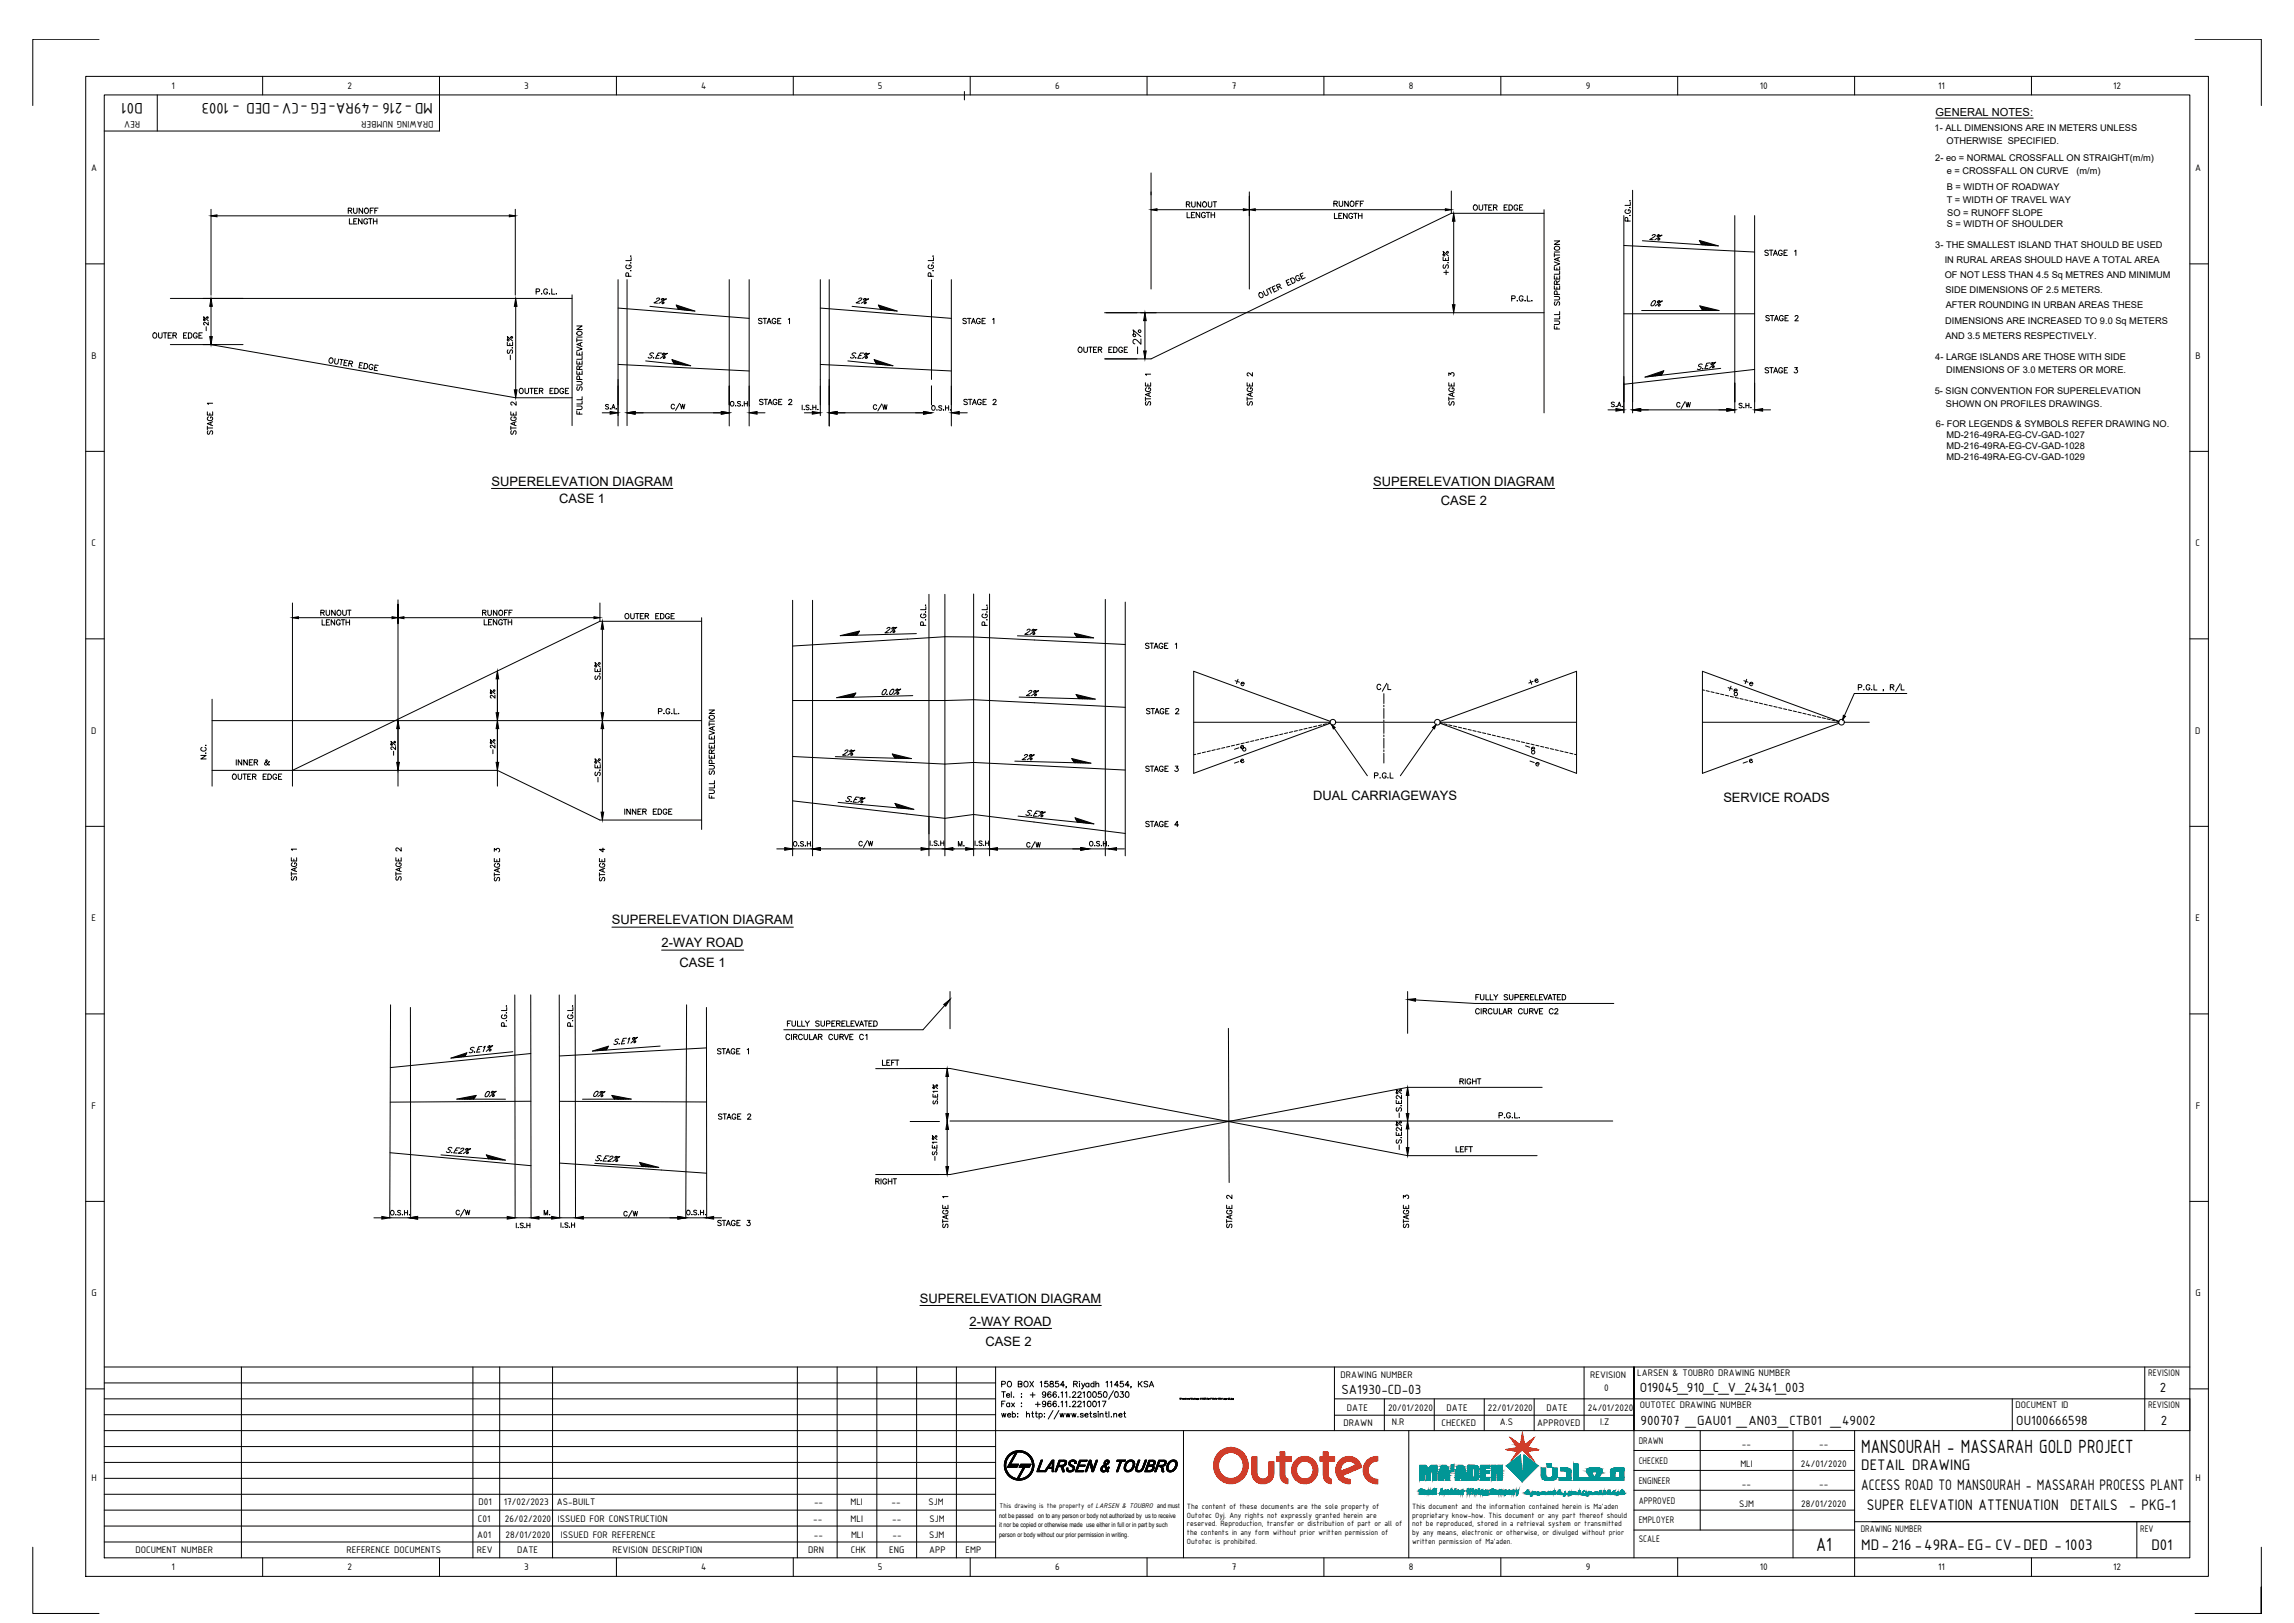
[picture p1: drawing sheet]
<svg xmlns="http://www.w3.org/2000/svg" width="1189mm" height="841mm" viewBox="0 0 1189 841" stroke-linecap="round" stroke-linejoin="round" font-family="sans-serif">
<defs><g id="words">
<g font-size="10.7">
<text x="965" y="753">MANSOURAH - MASSARAH GOLD PROJECT</text>
<text x="941" y="803">A1</text>
</g>
<g font-size="8.5">
<text x="74" y="53" transform="rotate(180 74 53)">D01</text>
<text x="224" y="53" transform="rotate(180 224 53)">MD-216 -49RA-EG -CV-DED - 1003</text>
<text x="965" y="762">DETAIL DRAWING</text>
<text x="965" y="772">ACCESS ROAD TO MANSOURAH - MASSARAH PROCESS PLANT</text>
<text x="968" y="783">SUPER ELEVATION ATTENUATION DETAILS - PKG-1</text>
<text x="965" y="803">MD-216 -49RA-EG- CV-DED - 1003</text>
<text x="1115" y="803">D01</text>
</g>
<g font-size="7.9">
<text x="593" y="185" transform="rotate(-90 593 185)">-2%</text>
<text x="713" y="359">C/L</text>
</g>
<g font-size="7.5">
<text x="879" y="193">S.E%</text>
<text x="868" y="213">C/W</text>
<text x="317" y="543">S.E1%</text>
<text x="242" y="547">S.E1%</text>
<text x="695" y="722">SA1930-CD-03</text>
<text x="850" y="721">O19045_910_C_V_24341_003</text>
<text x="1119" y="721">2</text>
<text x="850" y="739">900707 _GAU01 _AN03_CTB01 _49002</text>
<text x="1045" y="739">OU100666598</text>
<text x="1120" y="739">2</text>
</g>
<g font-size="7.1">
<text x="347" y="214">C/W</text>
<text x="452" y="214">C/W</text>
<text x="639" y="357">+e</text>
<text x="903" y="357">+e</text>
<text x="895" y="360">+e</text>
<text x="437" y="417">S.E%</text>
<text x="444" y="440">C/W</text>
<text x="531" y="441">C/W</text>
<text x="235" y="631">C/W</text>
<text x="322" y="632">C/W</text>
</g>
<g font-size="6.7">
<text x="255" y="252">SUPERELEVATION DIAGRAM</text>
<text x="712" y="252">SUPERELEVATION DIAGRAM</text>
<text x="290" y="260">CASE 1</text>
<text x="747" y="262">CASE 2</text>
<text x="681" y="414">DUAL CARRIAGEWAYS</text>
<text x="893" y="416">SERVICE ROADS</text>
<text x="317" y="479">SUPERELEVATION DIAGRAM</text>
<text x="343" y="491">2-WAY ROAD</text>
<text x="352" y="501">CASE 1</text>
<text x="477" y="675">SUPERELEVATION DIAGRAM</text>
<text x="502" y="687">2-WAY ROAD</text>
<text x="511" y="697">CASE 2</text>
</g>
<g font-size="6.6">
<text x="338" y="159">2%</text>
<text x="443" y="159">2%</text>
<text x="531" y="424">S.E%</text>
<text x="230" y="599">S.E2%</text>
<text x="308" y="603">S.E2%</text>
</g>
<g font-size="6.2">
<text x="180" y="112">RUNOFF</text>
<text x="614" y="109">RUNOUT</text>
<text x="614" y="114">LENGTH</text>
<text x="690" y="108">RUNOFF</text>
<text x="763" y="110">OUTER EDGE</text>
<text x="180" y="117">LENGTH</text>
<text x="854" y="126">2%</text>
<text x="914" y="134">STAGE 1</text>
<text x="752" y="144" transform="rotate(-90 752 144)">+S.E%</text>
<text x="855" y="160">0%</text>
<text x="914" y="168">STAGE 2</text>
<text x="392" y="169">STAGE 1</text>
<text x="498" y="169">STAGE 1</text>
<text x="810" y="172" transform="rotate(-90 810 172)">FULL SUPERELEVATION</text>
<text x="78" y="176">OUTER EDGE</text>
<text x="558" y="184">OUTER EDGE</text>
<text x="267" y="188" transform="rotate(-90 267 188)">-S.E%</text>
<text x="335" y="187">S.E%</text>
<text x="440" y="187">S.E%</text>
<text x="914" y="194">STAGE 3</text>
<text x="268" y="205">OUTER EDGE</text>
<text x="303" y="216" transform="rotate(-90 303 216)">FULL SUPERELEVATION</text>
<text x="393" y="211">STAGE 2</text>
<text x="498" y="211">STAGE 2</text>
<text x="598" y="211" transform="rotate(-90 598 211)">STAGE 1</text>
<text x="755" y="211" transform="rotate(-90 755 211)">STAGE 3</text>
<text x="111" y="226" transform="rotate(-90 111 226)">STAGE 1</text>
<text x="269" y="226" transform="rotate(-90 269 226)">STAGE 2</text>
<text x="166" y="325">LENGTH</text>
<text x="458" y="329">2%</text>
<text x="530" y="330">2%</text>
<text x="593" y="337">STAGE 1</text>
<text x="312" y="353" transform="rotate(-90 312 353)">S.E%</text>
<text x="791" y="356">+e</text>
<text x="456" y="361">0.0%</text>
<text x="531" y="362">2%</text>
<text x="593" y="371">STAGE 2</text>
<text x="108" y="394" transform="rotate(-90 108 394)">N.C.</text>
<text x="436" y="393">2%</text>
<text x="529" y="395">2%</text>
<text x="122" y="398">INNER &amp;</text>
<text x="593" y="401">STAGE 3</text>
<text x="792" y="398">-e</text>
<text x="120" y="405">OUTER EDGE</text>
<text x="312" y="406" transform="rotate(-90 312 406)">-S.E%</text>
<text x="371" y="415" transform="rotate(-90 371 415)">FULL SUPERELEVATION</text>
<text x="323" y="423">INNER EDGE</text>
<text x="593" y="430">STAGE 4</text>
<text x="155" y="457" transform="rotate(-90 155 457)">STAGE 1</text>
<text x="209" y="457" transform="rotate(-90 209 457)">STAGE 2</text>
<text x="315" y="458" transform="rotate(-90 315 458)">STAGE 4</text>
<text x="764" y="519">FULLY SUPERELEVATED</text>
<text x="764" y="527">CIRCULAR CURVE C2</text>
<text x="407" y="533">FULLY SUPERELEVATED</text>
<text x="406" y="540">CIRCULAR CURVE C1</text>
<text x="371" y="548">STAGE 1</text>
<text x="756" y="563">RIGHT</text>
<text x="250" y="569">0%</text>
<text x="307" y="569">0%</text>
<text x="453" y="615">RIGHT</text>
<text x="371" y="636">STAGE 3</text>
<text x="492" y="637" transform="rotate(-90 492 637)">STAGE 1</text>
<text x="640" y="637" transform="rotate(-90 640 637)">STAGE 2</text>
<text x="731" y="637" transform="rotate(-90 731 637)">STAGE 3</text>
</g>
<text font-size="5.8" x="1003" y="60">GENERAL NOTES:</text>
<g font-size="5.7">
<text x="691" y="114">LENGTH</text>
<text x="846" y="116" transform="rotate(-90 846 116)">P.G.L.</text>
<text x="650" y="211" transform="rotate(-90 650 211)">STAGE 2</text>
<text x="900" y="213">S.H.</text>
<text x="165" y="320">RUNOUT</text>
<text x="249" y="320">RUNOFF</text>
<text x="323" y="322">OUTER EDGE</text>
<text x="250" y="325">LENGTH</text>
<text x="258" y="363" transform="rotate(-90 258 363)">2%</text>
<text x="206" y="393" transform="rotate(-90 206 393)">-2%</text>
<text x="258" y="392" transform="rotate(-90 258 392)">-2%</text>
<text x="790" y="390">-e</text>
<text x="712" y="404">P.G.L</text>
<text x="496" y="440">M.</text>
<text x="260" y="458" transform="rotate(-90 260 458)">STAGE 3</text>
<text x="456" y="553">LEFT</text>
<text x="487" y="573" transform="rotate(-90 487 573)">S.E1%</text>
<text x="371" y="581">STAGE 2</text>
<text x="727" y="580" transform="rotate(-90 727 580)">-S.E2%%%</text>
<text x="727" y="597" transform="rotate(-90 727 597)">-S.E2%%%</text>
<text x="754" y="598">LEFT</text>
<text x="487" y="603" transform="rotate(-90 487 603)">-S.E1%</text>
<text x="281" y="631">M.</text>
</g>
<g font-size="5.3">
<text x="89" y="46">1</text>
<text x="180" y="46">2</text>
<text x="272" y="46">3</text>
<text x="363" y="46">4</text>
<text x="455" y="46">5</text>
<text x="547" y="46">6</text>
<text x="638" y="46">7</text>
<text x="730" y="46">8</text>
<text x="822" y="46">9</text>
<text x="912" y="46">10</text>
<text x="1004" y="46">11</text>
<text x="1095" y="46">12</text>
<text x="73" y="63" transform="rotate(180 73 63)">REV</text>
<text x="225" y="63" transform="rotate(180 225 63)">DRAWING NUMBER</text>
<text x="47" y="89">A</text>
<text x="1138" y="89">A</text>
<text x="109" y="173" transform="rotate(-90 109 173)">-2%</text>
<text x="47" y="186">B</text>
<text x="1138" y="186">B</text>
<text x="313" y="213">S.A.</text>
<text x="47" y="283">C</text>
<text x="1138" y="283">C</text>
<text x="47" y="380">D</text>
<text x="1138" y="380">D</text>
<text x="639" y="389">-e</text>
<text x="410" y="440">O.S.H.</text>
<text x="47" y="477">E</text>
<text x="1138" y="477">E</text>
<text x="47" y="575">F</text>
<text x="1138" y="575">F</text>
<text x="47" y="672">G</text>
<text x="1138" y="672">G</text>
<text x="695" y="714">DRAWING NUMBER</text>
<text x="824" y="714">REVISION</text>
<text x="849" y="713">LARSEN &amp; TOUBRO DRAWING NUMBER</text>
<text x="1113" y="713">REVISION</text>
<text x="831" y="721">0</text>
<text x="698" y="731">DATE</text>
<text x="719" y="731">20/01/2020</text>
<text x="750" y="731">DATE</text>
<text x="771" y="731">22/01/2020</text>
<text x="801" y="731">DATE</text>
<text x="823" y="731">24/01/2020</text>
<text x="850" y="730">OUTOTEC DRAWING NUMBER</text>
<text x="1045" y="730">DOCUMENT ID</text>
<text x="1113" y="730">REVISION</text>
<text x="696" y="739">DRAWN</text>
<text x="721" y="738">N.R</text>
<text x="747" y="739">CHECKED</text>
<text x="777" y="738">A.S</text>
<text x="797" y="739">APPROVED</text>
<text x="829" y="738">I.Z</text>
<text x="849" y="748">DRAWN</text>
<text x="903" y="750">--</text>
<text x="943" y="750">--</text>
<text x="849" y="759">CHECKED</text>
<text x="902" y="760">MLI</text>
<text x="933" y="760">24/01/2020</text>
<text x="47" y="768">H</text>
<text x="1138" y="768">H</text>
<text x="849" y="769">ENGINEER</text>
<text x="903" y="771">--</text>
<text x="943" y="771">--</text>
<text x="248" y="780">D01</text>
<text x="261" y="780">17/02/2023</text>
<text x="289" y="780">AS-BUILT</text>
<text x="422" y="780">--</text>
<text x="441" y="780">MLI</text>
<text x="462" y="780">--</text>
<text x="481" y="780">SJM</text>
<text x="849" y="779">APPROVED</text>
<text x="901" y="781">SJM</text>
<text x="934" y="781">28/01/2020</text>
<text x="248" y="789">C01</text>
<text x="262" y="789">26/02/2020</text>
<text x="289" y="789">ISSUED FOR CONSTRUCTION</text>
<text x="421" y="789">--</text>
<text x="441" y="789">MLI</text>
<text x="462" y="789">--</text>
<text x="482" y="789">SJM</text>
<text x="849" y="789">EMPLOYER</text>
<text x="247" y="797">A01</text>
<text x="262" y="797">28/01/2020</text>
<text x="291" y="797">ISSUED FOR REFERENCE</text>
<text x="422" y="797">--</text>
<text x="441" y="797">MLI</text>
<text x="463" y="797">--</text>
<text x="482" y="797">SJM</text>
<text x="964" y="794">DRAWING NUMBER</text>
<text x="1109" y="794">REV</text>
<text x="849" y="799">SCALE</text>
<text x="70" y="805">DOCUMENT NUMBER</text>
<text x="180" y="805">REFERENCE DOCUMENTS</text>
<text x="247" y="805">REV</text>
<text x="268" y="805">DATE</text>
<text x="317" y="805">REVISION DESCRIPTION</text>
<text x="419" y="805">DRN</text>
<text x="441" y="805">CHK</text>
<text x="461" y="805">ENG</text>
<text x="482" y="805">APP</text>
<text x="500" y="805">EMP</text>
<text x="89" y="814">1</text>
<text x="180" y="814">2</text>
<text x="272" y="814">3</text>
<text x="363" y="814">4</text>
<text x="455" y="814">5</text>
<text x="547" y="814">6</text>
<text x="638" y="814">7</text>
<text x="730" y="814">8</text>
<text x="822" y="814">9</text>
<text x="912" y="814">10</text>
<text x="1004" y="814">11</text>
<text x="1095" y="814">12</text>
</g>
<g font-size="4.9">
<text x="793" y="392">o</text>
<text x="639" y="397">-e</text>
<text x="902" y="397">-e</text>
</g>
<g font-size="4.8">
<text x="1003" y="68">1- ALL DIMENSIONS ARE IN METERS UNLESS</text>
<text x="1009" y="74">OTHERWISE SPECIFIED.</text>
<text x="1003" y="83">2- eo = NORMAL CROSSFALL ON STRAIGHT(m/m)</text>
<text x="1009" y="90">e = CROSSFALL ON CURVE</text>
<text x="1076" y="90">(m/m)</text>
<text x="1009" y="98">B = WIDTH OF ROADWAY</text>
<text x="1009" y="105">T = WIDTH OF TRAVEL WAY</text>
<text x="1009" y="112">SO = RUNOFF SLOPE</text>
<text x="1009" y="118">S = WIDTH OF SHOULDER</text>
<text x="1003" y="128">3- THE SMALLEST ISLAND THAT SHOULD BE USED</text>
<text x="1008" y="136">IN RURAL AREAS SHOULD HAVE A TOTAL AREA</text>
<text x="1008" y="144">OF NOT LESS THAN 4.5 Sq METRES AND MINIMUM</text>
<text x="1008" y="152">SIDE DIMENSIONS OF 2.5 METERS.</text>
<text x="1008" y="160">AFTER ROUNDING IN URBAN AREAS THESE</text>
<text x="1008" y="168">DIMENSIONS ARE INCREASED TO 9.0 Sq METERS</text>
<text x="1008" y="176">AND 3.5 METERS RESPECTIVELY.</text>
<text x="1003" y="187">4- LARGE ISLANDS ARE THOSE WITH SIDE</text>
<text x="1009" y="193">DIMENSIONS OF 3.0 METERS OR MORE.</text>
<text x="1003" y="204">5- SIGN CONVENTION FOR SUPERELEVATION</text>
<text x="1008" y="211">SHOWN ON PROFILES DRAWINGS.</text>
<text x="1003" y="221">6- FOR LEGENDS &amp; SYMBOLS REFER DRAWING NO.</text>
<text x="1009" y="227">MD-216-49RA-EG-CV-GAD-1027</text>
<text x="1009" y="233">MD-216-49RA-EG-CV-GAD-1028</text>
<text x="1009" y="239">MD-216-49RA-EG-CV-GAD-1029</text>
</g>
<g font-size="4.3">
<text x="615" y="782">The content of these documents are the sole property of</text>
<text x="732" y="782">This document and the information contained herein is Ma'aden</text>
<text x="615" y="786">Outotec Oyj. Any rights not expressly granted herein are</text>
<text x="615" y="791">reserved. Reproduction, transfer or distribution of part or all of</text>
<text x="732" y="786">proprietary know-how. This document or any part thereof should</text>
<text x="732" y="791">not be reproduced, stored in a retrieval system or transmitted</text>
<text x="615" y="796">the contents in any form without prior written permission of</text>
<text x="732" y="796">by any means, electronic or otherwise, or divulged without prior</text>
<text x="615" y="800">Outotec is prohibited.</text>
<text x="732" y="800">written permission of Ma'aden.</text>
</g>
<text font-size="3.8" x="518" y="782">This drawing is the property of LARSEN &amp; TOUBRO and must</text>
<g font-size="3.5">
<text x="518" y="787">not be passed on to any person or body not authorized by us to receive</text>
<text x="518" y="792">it nor be copied or otherwise made use either in full or in part by such</text>
<text x="518" y="796">person or body without our prior permission in writing.</text>
</g>
</g></defs>
<!-- layer: L3 -->
<g fill="none" stroke="#000" stroke-width=".52">
<path d="M800 111h-48l-155 75h-25M842 127l67 4M320 160l68 5M425 160l68 5M88 179h24M109 179l158 27h29M842 163h67M320 189l68 3M425 189l68 3M909 191l-67 8M364 322h-53l-159 77M583 334l-78-4h-15l-79 5"/>
<path d="M619 348l70 26M817 348l-71 26M882 348l71 26M411 363h94l78 4M689 375l-70 26M746 375l71 26M953 375l-71 26M110 399h148l53 26h53M411 392l79 4 15-1 78 4M411 415l79 9 15-2 78 10M275 546l-73 7M366 543l-76 4"/>
<path d="M454 554h38l145 27-145 28h-38M275 571h-73M290 571h76M799 563h-69l-93 18 93 18h67M202 597l73 7M290 603l76 5"/>
</g>
<!-- layer: DIM -->
<g fill="#000" stroke="#000" stroke-width=".52">
<path d="M109 112l3-1v1zM264 111l3 1h-3zM597 109l3-1v1zM644 108l3 1h-3zM647 109l4-1v1zM749 108l3 1h-3zM753 111l1 4h-1zM109 155l1 4h-1zM267 155l1 4h-1zM753 158h1l-1 4zM109 174h1l-1 5zM593 162l1 4h-1z"/>
<path d="M325 214l4-1v2zM374 213l4 1-4 1zM388 214l4-1v2zM421 213l4 1-4 1zM430 214l4-1v2zM479 213l4 1-4 1zM493 214l4-1v2zM837 212h5l-5 1zM846 212h4v1zM895 212h4l-4 1zM909 212h4v1zM152 320h3v1z"/>
<path d="M203 320h3l-3 1zM206 320h3v1zM308 320h3l-3 1zM312 322l1 4h-1zM258 348v4h-1zM206 373l1 5h-1zM257 369h1v4zM258 373v5h-1zM312 373l1 5h-1zM312 369h1l-1 4zM206 395h1l-1 4zM257 395h1v4z"/>
<path d="M312 421h1l-1 4zM407 439l4 1-4 1zM421 440l4-1v2zM477 439l4 1-4 1zM490 440l4-1v2zM500 439l5 1-5 1zM513 440l4-1v2zM560 439l4 1-4 1zM574 440l5-1v2zM491 554l1 4h-2zM490 577h2l-1 4zM730 563v5h-1z"/>
<path d="M729 577h1v4zM491 581l1 4h-2zM729 595h1v4zM730 581v4h-1zM490 605h2l-1 4zM198 630l4 1-4 1zM212 631l4-1v2zM263 630l4 1-4 1zM275 631l4-1v2zM286 630l4 1-4 1zM298 631l4-1v2zM351 630l4 1-4 1z"/>
<path d="M366 631l4-1v2z"/>
</g>
<!-- layer: L1 -->
<g fill="none" stroke="#000" stroke-width=".52">
<path d="M846 99v96M800 109v105M88 155h208M296 153v68M325 145v76M483 145v52M572 162h228M364 320v110M619 348v53M817 348v53M882 348v53M110 373h254"/>
<path d="M619 374h70M692 374h52M746 374h71M882 374h71M956 374h13M637 533v80M492 581h344"/>
<circle cx="691" cy="374" r="1.5"/>
<circle cx="745" cy="374" r="1.5"/>
<circle cx="954" cy="374" r="1.5"/>
</g>
<!-- layer: DIM -->
<g fill="none" stroke="#000" stroke-width=".52">
<path d="M597 99v51M597 90v11M647 99v13v-10M752 99v11M109 112h158M109 108v45M267 108v45M597 109h47M647 112v38M651 109h98M753 115v43M842 112v102"/>
<path d="M899 112v102M909 112v102M851 125l40 2-10-2 1 2M881 125l8 2M881 125l7 2M881 126l6 1M881 126l4 1M882 126l2 1M882 127h1M105 155h21M109 159v15M267 159v43"/>
<path d="M320 145v76M337 159l23 2-10-3 2 2M351 158l8 3M351 159l7 2M351 159l5 2M351 159l4 2M351 160l3 1M378 145v76M388 145v76M425 145v70M430 145v76M442 159l23 2-10-3 1 2"/>
<path d="M455 158l9 3M456 159l6 2M456 159l5 2M456 159l4 2M456 160l2 1M493 145v76M881 159l9 2M881 159l7 2M882 159l5 2M882 160l4 1M105 179h21M352 160h.1"/>
<path d="M456 160h1M573 162h16M591 162h8M593 166v16M882 160l2 1M882 160l1 1M882 161l-1-3 10 3h-40M335 187l23 3-10-4 1 3M348 187l9 2M349 187l6 2M349 187l5 2M349 188l4 1"/>
<path d="M349 188l2 1M349 188l1 1M439 187l24 3-10-4 1 3M453 187l8 2M453 187l7 2M454 187l5 2M454 188l4 1M454 188l2 1M454 188l1 1M573 186h16M846 195v19M861 194l-1 1"/>
<path d="M861 194l-2 1M861 194l-3 1M862 193l-6 2M862 193l-7 2M862 192l-8 3M892 191l-39 4 9-3-1 2M329 214h45M392 214h4M417 214h4M434 214h45M483 200v10M497 214h4"/>
<path d="M833 212h4M850 212h45M913 212h5M152 312v95M206 311v12v-10M311 312v10M411 311v132M421 311v132M481 308v135M490 308v135M505 308v135M513 308v135"/>
<path d="M573 311v132M583 312v131M152 320h51M206 323v84M209 320h99M312 326v43M444 329h-1M444 329h-2M445 328l-4 1M445 328l-6 1M445 328l-7 1M445 327l-8 2"/>
<path d="M475 328l-40 1 10-2-1 2M527 329l40 2-10-3 1 2M557 328l8 2M557 329l7 1M557 329l6 1M558 329l4 1M558 330h2M558 330h1M258 349v58M443 360l-7 1M443 359l-8 2M988 359h-27l-6 14"/>
<path d="M110 362v45M312 378v43M442 361h-1M442 361h-2M443 360l-4 1M443 360l-6 1M473 360l-39 2 10-3-2 2M528 361l40 1-10-2 1 2M558 360l8 2M558 361l7 1M558 361l6 1M559 361l3 1"/>
<path d="M559 362h2M559 362h1M690 376l19 26M744 376l-18 26M433 392l39 1-10-2 2 2M463 391l8 2M463 391l7 2M463 392l5 1M463 392l4 1M463 392l3 1M464 393h1M526 394l39 1-10-2 2 2"/>
<path d="M556 393l8 2M556 394l7 1M556 394l5 1M556 394l4 1M556 395h3M557 395h1M434 416l40 3-10-3 1 3M464 417l8 2M464 417l7 2M464 417l6 2M465 418l3 1M465 418l2 1"/>
<path d="M465 418l1 1M403 440h4M411 440h164M528 423l39 4-10-3 1 2M557 424l9 3M558 424l6 3M558 425l5 2M558 425l4 1M558 426h2M558 426h1M579 440h4M267 516v115"/>
<path d="M275 516v115M290 516v115M298 516v115M202 521v110h164v-109M213 522v109M356 521l-1 110M241 547l-2 1M241 547l-3 1M242 546l-6 2M242 546l-7 2M266 545l-32 3 8-2M314 544h.1"/>
<path d="M315 544h-3M315 543l-4 1M315 543l-5 1M315 543l-7 2M342 542l-35 3 8-3-1 2M491 558v19M246 569l-3 1M246 569l-4 1M246 569l-5 1M246 568l-7 2M247 568l-9 2M262 570h-25l10-2-2 2"/>
<path d="M302 570h25l-10-2 2 2M317 568l9 2M318 568l6 2M318 569l5 1M318 569l4 1M318 569l3 1M730 568v9M229 598l33 3-10-3 1 3M252 599l9 2M252 599l7 2M253 599l5 2M253 600l4 1"/>
<path d="M472 581h15M491 585v20M730 585v10M253 600l2 1M308 603l33 2-10-3 2 3M332 603l8 2M332 603l7 2M332 603l5 2M332 604l4 1M333 604l2 1M333 604l1 1M472 609h15"/>
<path d="M194 631h4"/>
</g>
<!-- layer: TEXT -->
<g fill="none" stroke="#000" stroke-width=".52">
<path d="M325 137a1 1 0 0 0-1 1 1 1 0 0 0 1 1h1a1 1 0 0 0 1-1 1 1 0 0 0-1-1v1M327 136h.1M327 133h.1M327 133v2h-3M482 137a1 1 0 0 0-1 1 1 1 0 0 0 1 1h1a1 1 0 0 0 1-1 1 1 0 0 0-1-1v1M483 136h.1M483 133h.1M484 133v2h-3M278 151h1l1-1h-2v2M281 152h.1M284 150a1 1 0 0 0-1 0 1 1 0 0 0-1 1 1 1 0 0 0 1 1 1 1 0 0 0 1-1h-1M285 152h.1"/>
<path d="M286 150v2h1M288 152h.1M326 143v-1l-1-1-1 2h3M327 140h.1M482 143v-1l-1-1v2h3M483 140h.1M656 150l1 2v1h-1l-1-2M658 149l1 3M659 149l-2 1M661 150h-1M661 148l-2 1 1 2h2M662 149l1-1v-1l-2 1 2 2"/>
<path d="M663 149h1M668 146l-1 1M668 145h-2l2 3 1-1M669 144h1a1.4 1.4 0 0 1 1 1 1.4 1.4 0 0 1 0 2h-1zM673 143a1 1 0 0 0-1 0 1 1 0 0 0 0 1v1a1 1 0 0 0 1 0 1 1 0 0 0 1-1h-1M675 143h-1M675 141l-1 1 1 3 1-1M783 155h2v-1l-2-1v3M786 156h.1M789 154a1 1 0 0 0-1-1 1 1 0 0 0-1 1v1a1 1 0 0 0 1 1 1 1 0 0 0 1-1M790 156h.1M792 153v3h1"/>
<path d="M794 156h.1M174 186l-1 2 1 1 1-1v-2M176 186h2M177 186v3M178 188h1M180 187h-1l-1 2 2 1M181 188h1l1-1h-2v3M182 188v2M186 189h1M188 188h-2v3h2M189 188h1a1.5 1.5 0 0 1 1 2 1.5 1.5 0 0 1-2 1h-1zM193 190a1 1 0 0 0-1-1 1 1 0 0 0-1 1 1.1 1.1 0 0 0 1 2 1 1 0 0 0 1-1"/>
<path d="M194 190l1 1M196 189h-2v3h2M381 210h.1M384 208h-2v1l2 1h-2M385 210h.1M386 208v2M386 209h1M387 208v2M388 210h.1M416 210v2M417 212h.1M419 210h-1l1 2h-1"/>
<path d="M420 212h.1M421 210v2M421 211h2M423 210v2M424 212h.1M486 212h.1M488 211h-2l2 1v1l-2-1M489 212h.1M490 210v3M490 211h2M492 210v3M493 212h.1"/>
<path d="M837 209h-2l2 1-1 1-1-1M838 211h.1M838 211l1-3 1 3M839 210h1M841 211h.1M478 318a1 1 0 0 0-1 1 1 1 0 0 0 1 1 1.1 1.1 0 0 0 2 0 1.1 1.1 0 0 0-1-2v1M480 317h.1M480 314h.1M480 314v2h-3M510 318a1 1 0 0 0-1 1 1 1 0 0 0 1 1h1a1 1 0 0 0 1-1 1 1 0 0 0-1-1v1M511 317h.1M511 314h.1"/>
<path d="M512 314v2h-3M479 324l-1-2h-1v2h3M480 321h.1M510 324v-2h-1v2h3M511 321h.1M341 369h2v-2h-2v3M344 370h.1M347 368a1 1 0 0 0-1-1 1 1 0 0 0-1 1v1a1 1 0 0 0 1 1 1 1 0 0 0 1-1h-1M348 370h.1M349 367v3h2M352 370h.1M482 436v2"/>
<path d="M483 438h.1M486 436h-2l2 2h-2M486 438h1M488 436v2M488 437h1M489 436v2M505 436v2M506 438h.1M509 436h-2l2 2h-1h-1M510 438h.1M511 436v2M511 437h1"/>
<path d="M512 436v2M567 438h.1M570 436h-2l2 1v1h-2M571 438h.1M572 436v2M572 437h1M573 436v2M574 438h.1M492 514v19M730 514v21M260 526a1 1 0 0 0 0 1 1 1 0 0 0 1 1h1a1 1 0 0 0 1-1 1 1 0 0 0-1-1v1M261 532v-2h-1v2h3"/>
<path d="M262 529h.1M262 525h.1M262 521h.1M263 522v2h-3M295 526a1 1 0 0 0-1 1 1 1 0 0 0 1 1h1a1 1 0 0 0 1-1 1 1 0 0 0-1-1v1M296 532l-1-2h-1v2h3M297 529h.1M297 525h.1M297 521h.1M297 522v2h-3M777 578h1l1-1h-2v2M780 579h.1"/>
<path d="M783 577a1 1 0 0 0-1 0 1 1 0 0 0-1 1 1 1 0 0 0 1 1 1 1 0 0 0 1-1h-1M784 579h.1M785 577v2h2M787 579h.1M205 629h.1M208 628l-2-1v1l2 1h-2M209 629h.1M210 627v3M210 628h1M211 627v3M212 629h.1M268 634v2"/>
<path d="M269 636h.1M271 634h-1l1 2h-1M272 636h.1M273 634v2M273 635h2M275 634v2M291 634v2M292 636h.1M294 634h-1l1 1v1h-1M295 636h.1M296 634v2M296 635h2"/>
<path d="M298 634v2M359 629h.1M361 627h-2l2 2v1l-2-1M362 629h.1M363 627v3M363 628h2M365 627v3M366 629h.1"/>
<circle cx="653" cy="153" r="1.3"/>
<circle cx="172" cy="187" r="1.2"/>
<circle cx="379" cy="209" r="1.1"/>
<circle cx="484" cy="211" r="1.1"/>
<circle cx="566" cy="437" r="1.1"/>
<circle cx="203" cy="628" r="1.1"/>
<circle cx="357" cy="628" r="1.1"/>
</g>
<!-- layer: RE-LEROY240 -->
<path d="M255 253h94M712 253h94M317 480h94M343 492h42M477 676h94M502 688h43" fill="none" stroke="#000" stroke-width=".52"/>
<!-- layer: DASHED -->
<path d="M734 518l30 2h72M490 521l-12 13h-72M472 554h15" fill="none" stroke="#000" stroke-width=".52"/>
<path d="M730 518l4-1v2zM489 521l3-3-2 3z" fill="#000" stroke="#000" stroke-width=".52"/>
<!-- layer: DIM1 -->
<path d="M690 376l2 1-1 1zM742 377l2-1-1 2zM955 371h1l-1 2z" fill="#000" stroke="#000" stroke-width=".52"/>
<!-- layer: TX1 -->
<path d="M963 356h2v-1h-2v3M966 357h.1M969 355a1 1 0 0 0-1 0 1 1 0 0 0-1 1 1.1 1.1 0 0 0 0 1 1.1 1.1 0 0 0 2 0v-1h-1M970 357h.1M971 355v3h2M976 357v1M980 356h1v-1h-1v3M981 356l1 2M985 354l-3 4M985 355v3h2" fill="none" stroke="#000" stroke-width=".52"/>
<!-- layer: L2 -->
<g fill="none" stroke="#000" stroke-width=".52">
<path d="M882 357l1 1M884 358h2M887 358l1 1M889 359h2M892 360h1M667 380h-1M670 379l-2 1M672 379h-1M675 378h-2M677 377l-1 1M680 377h-2M682 376l-1 1"/>
<path d="M685 376h-2M687 375h-1M689 375h-1M746 375h1M748 375h2M751 376h1M753 376l2 1M756 377h1M758 377l2 1M761 378h1M763 379h2M766 379l2 1"/>
<path d="M768 380h2M904 363h2M907 363l1 1M909 364h2M912 364l1 1M914 365h2M917 366h1M919 366h2M922 367h1M924 367l2 1M927 368h1M929 368l2 1"/>
<path d="M932 369h2M934 370h2M937 370l2 1M939 371h2M942 371l2 1M944 372h2M947 373h2M949 373l2 1M952 374h1M620 391h-1M622 390l-1 1M625 390h-2"/>
<path d="M627 389l-1 1M630 388l-2 1M632 388h-1M635 387l-2 1M637 387h-1M650 384h-2M652 383l-1 1M655 383h-2M657 382h-1M660 382h-2M662 381h-1M665 380l-2 1"/>
<path d="M771 380l2 1M773 381h2M776 382h2M778 382h2M781 383h2M783 383l2 1M786 384h2M798 387h2M801 387l2 1M803 388h2M806 388l2 1M808 389l2 1"/>
<path d="M811 390h2M813 390l2 1M816 391h1"/>
</g>
<!-- layer: AXE -->
<path d="M717 359v6M717 365v1M717 367v5M717 373v1M717 375v5M717 381v1M717 383v5M717 389h.1M717 390v5" fill="none" stroke="#000" stroke-width=".52"/>
<!-- layer: _TITLEBLOCK -->
<g fill="none" stroke="#ee3a23" stroke-width=".52">
<path d="M629 759a9 9 0 0 1 9-9 9 9 0 0 1 9 10M629 759a9 9 0 0 0 8 9 9 9 0 0 0 10-8M629 759a9 9 0 0 0 8 10 9 9 0 0 0 10-9M629 759a9 9 0 0 1 9-9 9 9 0 0 1 8 10M629 759a9 9 0 0 0 8 9 9 9 0 0 0 9-8M630 759a8 8 0 0 1 8-8 8 8 0 0 1 8 9M630 759a8 8 0 0 0 7 9 8 8 0 0 0 9-8M630 759a8 8 0 0 0 7 8 8 8 0 0 0 9-7M630 759a8 8 0 0 1 8-7 8 8 0 0 1 7 8M630 759a8 8 0 0 0 7 8 8 8 0 0 0 8-7M631 759a7 7 0 0 1 7-7 7 7 0 0 1 7 8M631 759a7 7 0 0 0 6 8 7 7 0 0 0 8-7"/>
<path d="M631 759a7 7 0 0 1 7-6 7 7 0 0 1 7 7M631 759a7 7 0 0 0 6 7 7 7 0 0 0 8-6M631 759a7 7 0 0 1 7-6 7 7 0 0 1 6 7M632 753a9 9 0 0 1 12 0 9 9 0 0 1 0 13 9 9 0 0 1-13-1 10 10 0 0 1 1-12zM632 752a9 9 0 0 1 15 7 9 9 0 0 1-14 8 10 10 0 0 1-1-15zM633 755a6 6 0 0 1 10 0 6 6 0 0 1-2 10 6 6 0 0 1-9-3v-3zM649 755h2v8a3 3 0 0 0 4 3 3 3 0 0 0 3-3v-6h2v6a6 6 0 0 1-5 6 6 6 0 0 1-6-6zM649 755h2v9l2 2 2 1 2-2 1-2v-5h2v5a5 5 0 0 1-5 6 5 5 0 0 1-6-6zM649 756h2v7a4 4 0 0 0 4 4 4 4 0 0 0 3-4v-5h2v5a5 5 0 0 1-5 5 5 5 0 0 1-6-5zM650 756v7a4 4 0 0 0 5 4 4 4 0 0 0 4-4v-5v5a5 5 0 0 1-4 5 5 5 0 0 1-5-5zM650 756v7a4 4 0 0 0 5 5 4 4 0 0 0 4-5v-5v5a5 5 0 0 1-4 5 5 5 0 0 1-5-5zM663 752h3v3h3v2h-3v7l1 2v3a4 4 0 0 1-4-5v-7h-1v-2h1z"/>
<path d="M664 753h2v2h3v2h-3v7a2.2 2.2 0 0 0 1 2v3a4 4 0 0 1-3-5v-7h-2v-2h2zM664 753h2v2h3v2h-3v7l1 3v2a4 4 0 0 1-3-5v-7h-2v-2h2zM664 753h2v2h3v2h-3v7a2.3 2.3 0 0 0 1 3v1a4 4 0 0 1-3-4v-7h-2v-2h2zM664 753h1v2h4v2h-4v7l2 3v1h-2l-1-2v-9h-2v-2h2zM664 753h1v2h4v2h-4v7l1 2 1 1v1h-2l-1-2v-9h-2v-2h2zM664 753h1v3h4v1h-4v7l2 3v1l-2-1-1-1v-9h-2v-1h2zM664 753h1v3h4v1h-4v7l2 3v1l-2-1-1-2v-8h-2v-1h2zM664 753h1v3h3h-3v8l2 4-2-1-1-2v-9h-1h1zM664 753h1v3h3h-3v8l2 4-2-2-1-1v-9h-1h1zM664 753l1 3h3h-3v8l1 4-1-2-1-10h-1h1zM664 753l1 3h3h-3v8l1 3-1-2-1-9h-1h1zM665 754v11l1 2-1-2z"/>
<path d="M676 755a7 7 0 0 0-6 7 7 7 0 0 0 7 6M676 756a6 6 0 0 0-6 6 6 6 0 0 0 7 6M676 756a6 6 0 0 0-5 6 6 6 0 0 0 6 6M676 756a5 5 0 0 0-5 6 5 5 0 0 0 6 5M676 757a5 5 0 0 0-4 5 5 5 0 0 0 5 5M676 755a7 7 0 0 1 7 7 7 7 0 0 1-6 6M676 755a7 7 0 0 1 7 6 7 7 0 0 1-6 7M676 756a6 6 0 0 1 6 5 6 6 0 0 1-5 7M676 756a6 6 0 0 1 6 6 6 6 0 0 1-5 6M676 756a5 5 0 0 1 5 5 5 5 0 0 1-4 6M676 757a5 5 0 0 1 5 5 5 5 0 0 1-4 5M686 752h2v3h4v2h-4v7l1 2h1v3a4 4 0 0 1-4-5v-7h-2v-2h2z"/>
<path d="M686 753h2v2h4v2h-4v7a2.2 2.2 0 0 0 2 2v3a4 4 0 0 1-4-5v-7h-2v-2h2zM686 753h2v2h3v2h-3v7v2l2 1v2a4 4 0 0 1-4-5v-7h-2v-2h2zM686 753h2v2h3v2h-3v7a2.3 2.3 0 0 0 2 3v1a4 4 0 0 1-4-4v-7h-2v-2h2zM686 753h2v2h3v2h-3v7l1 3v1l-2-1-1-3v-7h-1v-2h1zM686 753h2v2h3v2h-3v7v2l1 1v1h-1l-1-2-1-9h-1v-2h1zM686 753h2v3h3v1h-3v7l1 3v1l-2-2-1-9h-1v-1h1zM686 753h2v3h3v1h-3v7l1 4-2-1v-2l-1-8h-1v-1h1zM687 753v3h4h-4v8l2 4-1-1-1-2v-9h-2h2zM687 753v3h4h-4v8l2 4-2-2v-10h-2h2zM687 753v3h4h-4v8l2 3-2-2v-9h-2h2zM687 754v11l1 2-1-3zM694 757a7 7 0 0 1 7-2 7 7 0 0 1 5 5l-10 5 1 1 3 1v2a7 7 0 0 1-7-4 7 7 0 0 1 1-8z"/>
<path d="M694 757a6 6 0 0 1 7-2 6 6 0 0 1 4 5l-10 4 10-4a7 7 0 0 0-8-4 7 7 0 0 0-5 7 7 7 0 0 0 8 6 7 7 0 0 1-7-4 7 7 0 0 1 1-8zM695 756l1-1h3a7 7 0 0 0-6 7 7 7 0 0 0 7 7 7 7 0 0 1-7-5 7 7 0 0 1 2-8zM695 758l2-2h2a6 6 0 0 0-5 6 6 6 0 0 0 6 6 6 6 0 0 1-6-4 6 6 0 0 1 1-6zM696 758l3-1a4 4 0 0 1 3 2l-7 3v-2zM699 755a7 7 0 0 0-6 7 7 7 0 0 0 7 6M699 756a6 6 0 0 0-6 6 6 6 0 0 0 7 6 6 6 0 0 1-7-5 6 6 0 0 1 4-7 6 6 0 0 1 8 4l-10 4M699 756a6 6 0 0 0-6 6 6 6 0 0 0 7 6M699 756l4 1 1 3-9 4 9-4a6 6 0 0 0-9-2 6 6 0 0 0 2 9l3 1M699 756a5 5 0 0 0-5 6 5 5 0 0 0 6 5 5 5 0 0 1-6-8 5 5 0 0 1 10 0l-9 4M699 756a5 5 0 0 0-5 6 5 5 0 0 0 6 5M699 757a5 5 0 0 0-5 5 5 5 0 0 0 6 5M699 757a5 5 0 0 0-4 5 5 5 0 0 0 5 5"/>
<path d="M699 757l3 1 1 1M699 757h2l2 2M699 756l2 1 2 2-8 4M699 756l3 1 2 2-9 4 8-4-1-2zM699 756l3 1 2 2-9 5M699 756l3 1 2 3-9 4 9-5-2-2zM699 756h2l2 1 2 3-10 4 10-4-3-3zM699 755l3 1 3 4-10 4M699 755a6 6 0 0 1 6 5l-10 4M699 755a7 7 0 0 1 6 5l-10 5M699 755a7 7 0 0 1 7 5l-10 5M699 757a5 5 0 0 0-4 4 5 5 0 0 0 3 5"/>
<path d="M702 759l-7 4M703 759a5 5 0 0 0-9 1 5 5 0 0 0 6 7M708 758l3-2 2-1 1 2a5 5 0 0 0-5 5 5 5 0 0 0 5 5v2a7 7 0 0 1-7-4 7 7 0 0 1 1-7zM709 758l2-1 3-1a6 6 0 0 0-6 6 6 6 0 0 0 5 6 6 6 0 0 1-5-4 6 6 0 0 1 1-6zM710 758a5 5 0 0 0-1 6 5 5 0 0 0 4 3M713 755h1v2a5 5 0 0 0-5 5 5 5 0 0 0 5 5v2h-1M713 755a7 7 0 0 0-6 7 7 7 0 0 0 6 7M713 755l1 2a5 5 0 0 0-5 5 5 5 0 0 0 5 5v2h-1M713 755l1 2a5 5 0 0 0-5 5 5 5 0 0 0 5 5v1h-1M713 755l1 1a5 5 0 0 0-5 6 5 5 0 0 0 4 5v1M713 755a7 7 0 0 0-6 7 7 7 0 0 0 6 6M714 755a7 7 0 0 0-7 7 7 7 0 0 0 6 6v-1a5 5 0 0 1-4-5 5 5 0 0 1 4-5"/>
<path d="M714 755a6 6 0 0 0-7 7 6 6 0 0 0 6 6M714 756a6 6 0 0 0-7 6 6 6 0 0 0 6 6M714 756a6 6 0 0 0-6 6 6 6 0 0 0 5 6M714 756a6 6 0 0 0-6 6 6 6 0 0 0 5 5M658 763a3 3 0 0 1-3 4 3 3 0 0 1-4-4v-8h-2v9M658 763v-6h2v6a6 6 0 0 1-5 6 6 6 0 0 1-6-5M658 763a4 4 0 0 1-5 4l-1-1-1-2v-9h-2v9M658 763v-5h2v5a5 5 0 0 1-5 5 5 5 0 0 1-6-4M658 763a4 4 0 0 1-3 4 4 4 0 0 1-4-3v-8h-2v8M659 763a4 4 0 0 1-4 5 4 4 0 0 1-5-5v-7v8M659 763v-5v5a5 5 0 0 1-4 5 5 5 0 0 1-5-4M695 763l8-4a5 5 0 0 0-8 1 5 5 0 0 0 5 7"/>
<path d="M695 761v2M697 762l-2 1M698 761l-3 2M710 766a5 5 0 0 1-1-6 5 5 0 0 1 5-4 5 5 0 0 0-6 5 5 5 0 0 0 3 6"/>
<circle cx="638" cy="759" r="9"/>
<circle cx="638" cy="759" r="7"/>
<circle cx="638" cy="759" r="8"/>
<circle cx="676" cy="762" r="5"/>
<circle cx="676" cy="762" r="6"/>
<circle cx="676" cy="762" r="7"/>
</g>
<!-- layer: AN-TITLEBLK -->
<g fill="none" stroke="#000" stroke-width=".52">
<path d="M44 40h1100v777h-1100zM51 20h-34v35M136 40v9M228 40v28h-174M319 40v9M411 40v9M503 40v9M594 40v9M686 40v9M778 40v9M869 40v9M961 40v9"/>
<path d="M1053 40v9M1138 20h34v35M54 49h1081v758h-1081zM82 49v19M44 137h10M1135 137h9M44 234h10M1135 234h9M44 331h10M1135 331h9M44 428h10M1135 428h9"/>
<path d="M44 525h10M1135 525h9M44 623h10M1135 623h9M44 720h10M54 708h793v17M54 717h462M125 708v99M245 708v99M259 708v99M286 708v99M413 708v99"/>
<path d="M434 708v99M454 708v99M475 708v99M496 708v99M516 708v99M847 708h288M1112 708v33M1135 720h9M54 725h462M54 733h462M847 725v-17v17M847 725h288"/>
<path d="M1043 725v16M54 741h1081M54 758h462M54 750h462M521 760h.1M521 759h.1M521 758h.1M521 757h1M521 756h1M522 756h.1M522 757h-1M522 755h1"/>
<path d="M522 756h-1M522 760h5M522 754h1M523 760h4M523 755h-1M523 759h4M523 754h1M523 759h5M523 759h1M523 758h1M523 753h2M524 758h.1"/>
<path d="M524 757h.1M524 757h1M524 754h-1M524 758h-1M524 753h1M524 756h1M524 753h2M525 757h-1M525 756h.1M525 755h1M525 752h6M525 753h-1"/>
<path d="M525 756h-1M525 754h1M526 755h-1M526 754h.1M526 752h5M526 753h1M526 752h4M527 754h-1M527 753h-1M527 752h3M527 753h-2M527 760h-5"/>
<path d="M528 759h-5M528 760h6M529 760h5M529 759h5M530 753h2M531 753h1M531 753h2M532 753h1M532 754h1M533 754h1M533 755h1M534 755h.1"/>
<path d="M534 755h1M534 760h-6M534 756h1M534 759h-5M535 756h.1M535 757h.1M535 757h1M535 758h1M535 759h1M535 760h1M538 760h1M539 759h.1"/>
<path d="M539 758h1M539 760h-1M539 757h1M540 757h.1M540 759h-1M540 758h-1M540 757h-1M543 760h1M543 759h1M544 759h.1M544 760h-1M544 759h1"/>
<path d="M544 758h1M544 759h-1M545 759h-1M545 757h1M545 758h-1M545 760h1M545 759h1M545 758h1M546 758h-1M548 760h.1M548 760h4M548 759h4"/>
<path d="M548 759h1M548 758h1M549 757h.1M549 757h4M549 759h-1M549 757h3M549 758h-1M549 760h2M549 758h.1M551 759h1M551 760h-3M552 759h1"/>
<path d="M552 757h1M552 758h1M552 759h-1M553 759h-1M553 758h-1M554 759h1M554 758h1M554 759h2M554 757h1M554 757h4M555 760h1M555 758h-1"/>
<path d="M555 760h2M555 757h2M556 757h1M556 757h2M557 757h1M557 758h1M558 758h-1M558 760h4M559 759h3M559 759h.1M559 758h1M559 757h1"/>
<path d="M559 757h4M560 758h-1M562 760h-4M562 759h-4M563 757h-4M564 760h.1M564 759h.1M564 759h1M564 758h1M564 760h-1M564 758h2M564 757h2"/>
<path d="M564 757h1M565 757h.1M565 758h-1M565 758h1M565 759h1M565 760h1M566 758h-2M567 760h1M567 759h1M568 758h.1M568 760h-1M568 757h1"/>
<path d="M568 759h-1M568 758h-1M569 758h-1M569 757h-1M571 760h2M572 759h1M572 760h-1M572 758h1M572 759h2M573 760h.1M573 757h1M573 757h2"/>
<path d="M573 758h-1M573 757h-1M574 758h.1M574 759h-2M574 757h1M574 758h1M574 759h-1M575 758h-1M579 757h4M580 760h.1M580 759h.1M580 759h1"/>
<path d="M580 758h1M581 759h-1M581 758h-1M583 760h.1M583 759h1M583 758h1M583 757h-4M584 758h.1M584 759h-1M584 758h1M584 758h-1M584 757h4"/>
<path d="M585 757h3M585 758h-1M585 757h2M585 757h-1M587 757h1M587 758h1M587 760h1M587 759h1M588 760h-1M589 760h1M589 759h1M589 758h1"/>
<path d="M590 760h-1M590 758h.1M590 757h1M590 759h-1M590 758h-1M590 757h.1M591 757h-1M592 760h1M593 759h.1M593 758h1M593 760h-1M593 757h1"/>
<path d="M594 759h-1M594 758h-1M594 757h-1M594 760h4M594 759h4M595 759h3M595 759h.1M595 758h1M595 757h4M595 757h3M596 758h-1M598 759h.1"/>
<path d="M598 758h1M598 759h-1M599 759h-1M599 757h-4M599 760h4M600 759h.1M600 759h1M600 758h1M600 757h1M600 757h4M601 758h-1M603 759h1"/>
<path d="M603 760h-4M604 757h.1M604 758h.1M604 759h-4M604 759h-1M605 760h1M605 759h1M605 760h.1M606 758h.1M606 759h-1M606 758h1M606 757h1"/>
<path d="M606 758h-1M606 757h4M607 757h2M607 758h-1M608 757h1M609 757h1M609 758h1M609 760h1M609 759h1M610 760h-1M610 759h-1M613 741v66"/>
<path d="M730 741v66M847 741v66M847 752h114M881 741v52M929 741v66M961 741v76M54 766h462M54 774h462M521 761h.1M521 761h1M521 762h1M521 763h1"/>
<path d="M522 763h.1M522 764h1M523 765h1M523 765h2M524 766h1M524 766h2M525 766h2M525 766h6M526 767h5M527 767h3M527 766h1M528 767h1"/>
<path d="M528 765h.1M528 765h1M528 766h-1M528 764h1M529 765h-1M529 763h.1M529 764h-1M529 763h1M529 762h1M529 764h.1M530 762h.1M530 763h-1"/>
<path d="M530 766h2M530 761h1M530 762h-1M530 760h1M531 761h-1M531 766h2M532 765h1M532 766h-1M533 765h1M533 765h-1M533 764h1M534 764h.1"/>
<path d="M534 763h1M534 764h-1M534 762h1M535 764h-1M535 762h.1M535 763h-1M535 761h1M536 761h-1M536 760h-1M537 763h4M537 762h4M538 762h3"/>
<path d="M538 762h.1M538 761h1M539 761h-1M541 762h-4M541 763h1M541 762h1M542 762h.1M542 762h1M542 761h1M542 762h-1M542 761h4M543 761h3"/>
<path d="M543 762h-1M543 760h3M543 761h-1M545 762h1M545 763h1M545 761h1M546 761h-1M547 763h.1M547 762h1M547 761h1M548 762h-1M548 761h-1"/>
<path d="M550 760h1M550 761h1M551 762h.1M551 763h.1M553 761h.1M553 762h1M553 762h3M553 763h3M554 763h1M556 760h1M556 762h1M556 761h1"/>
<path d="M556 762h-1M557 761h-1M557 762h5M558 762h4M558 762h.1M558 761h.1M558 761h1M558 760h1M559 761h-1M559 760h-1M562 763h-5M562 763h1"/>
<path d="M563 762h.1M563 761h1M563 762h-1M563 760h1M564 761h-1M565 761h1M566 761h.1M566 761h1M566 762h1M566 763h1M567 761h.1M567 760h.1"/>
<path d="M567 761h-1M570 762h1M570 761h1M571 761h.1M571 762h1M571 762h2M571 760h1M571 763h2M572 763h.1M572 762h2M573 760h1M573 761h1"/>
<path d="M573 762h1M573 761h2M574 762h1M574 763h.1M574 761h1M574 760h1M579 762h.1M579 762h1M579 761h1M579 763h.1M579 760h1M580 762h-1"/>
<path d="M580 761h-1M580 760h-1M583 761h.1M583 762h1M583 762h3M583 763h3M585 762h1M586 762h1M586 761h1M587 762h-1M587 761h1M587 761h-1"/>
<path d="M587 761h.1M588 761h1M588 762h1M589 762h1M589 761h.1M589 762h3M589 760h.1M589 762h2M589 763h2M589 761h-1M591 762h1M592 761h.1"/>
<path d="M592 761h1M592 762h-1M593 761h-1M593 762h4M594 762h.1M594 761h.1M594 761h1M594 760h1M595 761h-1M595 760h-1M597 762h1M597 763h-4"/>
<path d="M597 761h1M597 760h1M598 762h-5M598 762h-1M598 761h-1M598 763h1M599 762h.1M599 761h1M599 762h-1M599 760h1M600 761h-1M600 760h-1"/>
<path d="M601 760h1M602 760h.1M602 760h1M602 761h1M602 762h1M602 763h1M605 761h.1M605 762h1M605 762h3M606 763h1M608 762h1M608 761h1"/>
<path d="M609 762h-2M609 761h.1M609 762h-1M609 761h-1M610 761h-1M847 772h114M847 762h114M54 799h462M54 783h462M54 791h462M847 793h114M847 783h114"/>
<path d="M961 789h174M1107 789v18M17 802v34h34M136 807v10M228 807v10M319 807v10M411 807v10M503 807v10M594 807v10M686 807v10M778 807v10M869 807v10"/>
<path d="M1053 807v10M1172 802v34h-34M1172 822v14"/>
</g>
<!-- layer: Default -->
<g fill="none" stroke="#000" stroke-width=".52">
<path d="M847 725v16M1135 725v16M527 752l-3 7h4l-1 1h-5l4-7M540 757l-2 5h3v1h-4zM545 757h1v6h-1v-2h-2l-1 2h-1zM545 757v3h-1zM549 760l1 1 1 2v-3v3l-1-2zM549 760h-1l-1 3 2-6h2a1.7 1.7 0 0 1 2 2 1.7 1.7 0 0 1-2 1M549 757h2a1.3 1.3 0 0 1 1 2 1.3 1.3 0 0 1-2 0h-1zM558 757v1h-1l-1-1 1 1h1a2 2 0 0 0-2-1 2 2 0 0 0-2 2 2 2 0 0 0 2 1 1.3 1.3 0 0 1-1 2 1.3 1.3 0 0 1-2-1 2.1 2.1 0 0 0 2 2 2.1 2.1 0 0 0 2-2 2.1 2.1 0 0 0-2-2v-1l1-1M559 757h4h-3l-1 2h3v1h-3l-1 2h4l-1 1h-4zM565 757l1 5-1-5-3 6h1l2-5 1 5-1-5"/>
<path d="M573 757a1.3 1.3 0 0 1 2 1 1.3 1.3 0 0 1-1 1h-1l1 2v-1h1l-1 2h1l-1 1v-1a2 2 0 0 1-4 0 1.8 1.8 0 0 1 2-3zM573 757h1v1l-1 1zM573 760l1 1M579 757h4h-2l-2 6 2-6h-2zM584 758a2.4 2.4 0 0 1 4-1 2.4 2.4 0 0 1-1 4 2.6 2.6 0 0 1-4 2 2.6 2.6 0 0 1 0-5zM584 758a1.7 1.7 0 0 1 3 0 1.7 1.7 0 0 1 0 2 1.9 1.9 0 0 1-3 2 1.9 1.9 0 0 1 0-3zM590 757h1l-2 3a1.4 1.4 0 0 0 2 2 1.4 1.4 0 0 0 1-1l1-4h1l-1 3a2.3 2.3 0 0 1-2 3 2.3 2.3 0 0 1-3-2zM595 760h1a1.2 1.2 0 0 1 1 1 1.2 1.2 0 0 1-2 1h-1zM595 757h2a1.4 1.4 0 0 1 2 1 1.4 1.4 0 0 1-2 2 1.9 1.9 0 0 1 1 2 1.9 1.9 0 0 1-2 1h-3zM596 757h1a1.1 1.1 0 0 1 1 2 1.1 1.1 0 0 1-2 0h-1zM601 760l1 1v2h1l-1-3 1 3h-1v-2zM601 760h-1l-1 3h-1l3-6h2a1.7 1.7 0 0 1 1 2 1.7 1.7 0 0 1-2 1"/>
<path d="M601 757h2a1.3 1.3 0 0 1 0 2 1.3 1.3 0 0 1-2 0h-1zM606 758a2.4 2.4 0 0 1 4-1 2.4 2.4 0 0 1-1 4 2.6 2.6 0 0 1-4 2 2.6 2.6 0 0 1 0-5zM606 758a1.7 1.7 0 0 1 3 0 1.7 1.7 0 0 1 0 2 1.9 1.9 0 0 1-3 2 1.9 1.9 0 0 1 0-3zM527 766l3-6h-2l1-1h5l-1 1h-2l-3 6M566 762l2-5h1l-2 6h-1M1172 822v14v-14"/>
<circle cx="528" cy="759" r="8"/>
<circle cx="528" cy="759" r="7"/>
<circle cx="572" cy="761" r="1"/>
</g>
<!-- layer: AN-TITLEBLK -->
<g fill="none" stroke="#009595" stroke-width=".52">
<path d="M736 759h2a1.8 1.8 0 0 1 2 2 3 3 0 0 1 5-2v8h-3v-6l-1 2v4h-2v-4l-1-2v4a1.5 1.5 0 0 1 0 2 1.5 1.5 0 0 1-2 0zM747 760l2-1a10 10 0 0 1 2 8h-2v-1h-1v1h-2a9 9 0 0 1 1-7zM752 759h1v3h-1zM756 759h2a9 9 0 0 1 2 8h-2v-1h-2v1h-1a9 9 0 0 1 1-7zM761 759h2a2.8 2.8 0 0 1 3 1 2.8 2.8 0 0 1 0 3v1a2.5 2.5 0 0 1 0 3 2.5 2.5 0 0 1-3 0h-2zM767 759h5v2h-2v1h2v2h-2v2h2v1h-5zM773 759a2 2 0 0 1 3 2v-2h2v8h-2v-3l-1-2v5h-2zM781 760l7-6 1 14zM790 754l7 6-8 8zM802 759h2v1h-2zM816 759h2v7h6a4 4 0 0 1-1-5h4a2.3 2.3 0 0 1 3 1 2.3 2.3 0 0 1-1 3v1h6v-2a2.6 2.6 0 0 1 1-3 2.6 2.6 0 0 1 3 0h3v6h-26zM736 772h1h-1l1 1a.8 .8 0 0 1 0 1 .8 .8 0 0 1-1 0h1z"/>
<path d="M738 772l1 1v1a.6 .6 0 0 1-1 0 .7 .7 0 0 1 1-1zM738 773v1zM740 772v2l1-2v2h-1zM742 773v1zM743 772v2a.8 .8 0 0 1-1-1 .8 .8 0 0 1 1 0zM744 772v2zM744 772h.1M747 772l1 2h-1h-1zM747 772v1zM748 761l1 3h-1zM749 772v2zM750 772l1 1v1a.6 .6 0 0 1-1 0 .7 .7 0 0 1 1-1z"/>
<path d="M750 774l1-1v1zM752 772v1a1 1 0 0 1 2 0 .9 .9 0 0 1-1 1h-1zM752 773l1 1zM754 772v2zM754 772h.1M755 772l1 1v1a.6 .6 0 0 1-1 0 .7 .7 0 0 1 1-1zM756 774v-1v1zM757 761l1 3h-2zM757 772h1v2v-1l-1 1zM760 772l1 1 1-1v2v-2l-1 2v-2l-1 2zM763 772v2zM763 772h.1"/>
<path d="M763 761a1.1 1.1 0 0 1 1 0 1.1 1.1 0 0 1 0 2v2l-1 1zM764 772h1v2v-1l-1 1zM766 772h1v2h-1zM766 772h1zM767 772h2v2h-1v-1l-1 1zM770 772h1v2a.7 .7 0 0 1 0 1 .7 .7 0 0 1-1 0v-1zM770 773v1zM773 772h1a1.3 1.3 0 0 0-1 1 1.3 1.3 0 0 0 1 1h-1zM775 772a.8 .8 0 0 1 1 1 .8 .8 0 0 1-1 1zM775 773v1zM777 772h1a1.1 1.1 0 0 1 1 1 1.1 1.1 0 0 1-1 1v-1v1l-1-1v1zM780 772v1a.8 .8 0 0 1 1 0 .8 .8 0 0 1-1 1v1z"/>
<path d="M780 773v1zM782 772l1 1v1h-1a.7 .7 0 0 1 1-1zM782 774l1-1-1 1zM784 772h1v2l-1-1v1zM786 772v2l1-2-1 3zM791 773a.9 .9 0 0 1 1 0 .9 .9 0 0 1 0 1h1h-2zM791 772l1 1zM792 772v1zM793 774h.1M793 775h1zM794 775h.1M795 773l1 1h-1h1z"/>
<path d="M797 773l1 1-1 1v-1h-1zM798 774h1zM799 761h2v2a2 2 0 0 0 2 3 2 2 0 0 0 2-3v-2h2a6 6 0 0 1-2 6h-2a3 3 0 0 1-4-4zM799 773h2l-1 1h1h-2h1zM799 773h1zM801 774h1zM802 773v1h1v-1v1h1v-1v1h1h-3zM805 773v1zM806 773v1zM807 773a.9 .9 0 0 1 1 0 .9 .9 0 0 1 1 1h-2zM808 772v1zM808 772l1 1z"/>
<path d="M809 761h2a2.6 2.6 0 0 1 3 0 2.6 2.6 0 0 1 0 3v3h-6v-1h4v-3l-3-1zM809 774h1zM810 774h.1M810 775h1zM811 775h.1M811 773l1 1h-2zM812 774h.1M813 775h.1M813 773v1h-1zM814 773l1 1-2 1zM815 773h2l-1 1h1h-2h1zM815 773h1z"/>
<path d="M817 774h1zM818 773v1zM819 773v1zM820 773a.9 .9 0 0 0 0 1 1 1 0 0 0 2 0 .9 .9 0 0 0 0-1l1 1a1.4 1.4 0 0 1-2 1 1.4 1.4 0 0 1-1-2zM821 772v1zM822 775h1zM823 775h.1M823 773v1h-1zM824 773l2 1h-2h1zM824 762h4l-2 4zM826 774h.1M826 773h2v1h-2h1z"/>
<path d="M827 773h1zM828 774h1zM829 772v1zM830 772v1zM830 773v1h-1zM831 773v1h-1zM832 773v1zM833 773a.9 .9 0 0 1 1 0 .9 .9 0 0 1 0 1h1h-2zM833 773h1v1zM833 772l1 1zM834 772v1zM835 774h1z"/>
<path d="M836 773h1h-1a.7 .7 0 0 1 1 0 .7 .7 0 0 1 0 1h-2h2l-1-1zM837 762h2v4h-2zM838 773l1 1-1 1zM839 773l1 1v-1l1 1 1-1v1h-3zM840 772v1zM840 772h1zM841 772v1z"/>
<circle cx="791" cy="773" r=".4"/>
<circle cx="794" cy="774" r=".6"/>
<circle cx="797" cy="774" r=".4"/>
<circle cx="808" cy="773" r=".4"/>
</g>
<g fill="#009595" stroke="#009595" stroke-width=".52">
<path d="M764 766h2z"/>
<path d="M816 766h26v1z"/>
<path d="M792 772l-1 1z"/>
<path d="M792 772v1z"/>
<path d="M792 774h1z"/>
<path d="M791 774h1z"/>
<path d="M794 775h-1z"/>
<path d="M795 773h1z"/>
<path d="M795 774h1z"/>
<path d="M797 773h1z"/>
<path d="M796 774l1-1z"/>
<path d="M797 774h1z"/>
<path d="M797 775l1-1z"/>
<path d="M799 773h1z"/>
<path d="M800 774l1-1z"/>
<path d="M799 774h1z"/>
<path d="M800 774h1z"/>
<path d="M808 772v1z"/>
<path d="M809 772l-1 1z"/>
<path d="M807 773h1z"/>
<path d="M807 774l1-1z"/>
<path d="M807 774h1z"/>
<path d="M808 774h1z"/>
<path d="M811 775h-1z"/>
<path d="M814 775v-1z"/>
<path d="M813 775h1z"/>
<path d="M815 773h1z"/>
<path d="M816 774l1-1z"/>
<path d="M815 774h1z"/>
<path d="M816 774h1z"/>
<path d="M821 772v1z"/>
<path d="M820 774h1z"/>
<path d="M820 775h1z"/>
<path d="M822 775h1z"/>
<path d="M824 773h1z"/>
<path d="M824 774h1z"/>
<path d="M827 773h1z"/>
<path d="M828 774v-1z"/>
<path d="M826 774h1z"/>
<path d="M827 774h1z"/>
<path d="M829 773v-1z"/>
<path d="M830 772v1z"/>
<path d="M829 774h1z"/>
<path d="M833 773l1-1z"/>
<path d="M834 772v1z"/>
<path d="M833 774v-1z"/>
<path d="M833 774h1z"/>
<path d="M834 774h1z"/>
<path d="M836 773h1z"/>
<path d="M838 775l1-1z"/>
<path d="M841 772h-1z"/>
<path d="M840 772v1z"/>
<path d="M841 772v1z"/>
<path d="M839 774h1z"/>
<path d="M841 774h1z"/>
<path d="M736 772h1z"/>
<path d="M736 773h1z"/>
<path d="M736 774h1z"/>
<path d="M738 772h1z"/>
<path d="M738 773h1z"/>
<path d="M738 774v-1z"/>
<path d="M739 774v-1z"/>
<path d="M738 774h1z"/>
<path d="M742 772h1z"/>
<path d="M743 773v-1z"/>
<path d="M742 773h1z"/>
<path d="M742 774v-1z"/>
<path d="M743 774v-1z"/>
<path d="M742 774h1z"/>
<path d="M749 773v-1z"/>
<path d="M750 773h1z"/>
<path d="M750 774v-1z"/>
<path d="M751 774v-1z"/>
<path d="M752 772h1z"/>
<path d="M752 773v-1z"/>
<path d="M753 774v-1z"/>
<path d="M752 774v-1z"/>
<path d="M752 774h1z"/>
<path d="M755 772h1z"/>
<path d="M755 774h1z"/>
<path d="M756 773v1z"/>
<path d="M760 773l1-1z"/>
<path d="M761 773l1-1z"/>
<path d="M762 773v-1z"/>
<path d="M768 772h1z"/>
<path d="M769 773h1z"/>
<path d="M770 774l1-1z"/>
<path d="M769 774h1z"/>
<path d="M773 773v-1z"/>
<path d="M773 774v-1z"/>
<path d="M773 774h1z"/>
<path d="M775 772h1z"/>
<path d="M775 773h1z"/>
<path d="M775 773v1z"/>
<path d="M775 774l1-1z"/>
<path d="M775 774h1z"/>
<path d="M777 772h1z"/>
<path d="M777 773v-1z"/>
<path d="M777 773h1z"/>
<path d="M780 772h1z"/>
<path d="M780 773v-1z"/>
<path d="M780 773h1z"/>
<path d="M781 774v-1z"/>
<path d="M780 774v-1z"/>
<path d="M780 774h1z"/>
<path d="M782 772h1z"/>
<path d="M782 773h1z"/>
<path d="M782 774v-1z"/>
<path d="M783 774v-1z"/>
<path d="M782 774h1z"/>
<path d="M784 773v-1z"/>
<path d="M784 773h1z"/>
<path d="M736 759h3l-3 1zM736 760h3v-1z"/>
<path d="M742 759h3l-4 1zM741 760h4v-1z"/>
<path d="M736 760h3h-3zM736 760h4h-1z"/>
<path d="M741 760h4h-4zM741 760h4z"/>
<path d="M736 760h4l-4 1zM736 761h4v-1z"/>
<path d="M741 760h4l-4 1zM741 761h4v-1z"/>
<path d="M736 761h4h-4zM736 761h4z"/>
<path d="M741 761h4h-5zM740 761h5z"/>
<path d="M738 761h2zM738 761h2z"/>
<path d="M740 761h2zM740 761h2z"/>
<path d="M742 761h3zM742 761h3z"/>
<path d="M738 761h4zM738 762l4-1z"/>
<path d="M738 762h4zM739 762h3z"/>
<path d="M739 762h3zM739 762h3z"/>
<path d="M739 762h3zM739 763l3-1z"/>
<path d="M739 763h2h-2zM739 763h2z"/>
<path d="M739 763h2l-2 1zM739 764h2v-1z"/>
<path d="M736 761h2l-2 6zM738 761l-2 6h2z"/>
<path d="M739 764h2l-2 3zM741 764l-2 3h2z"/>
<path d="M742 761h3l-3 6zM745 761l-3 6h3z"/>
<path d="M747 759l3 1-1-1zM747 759l3 1h-3zM747 760h3zM747 760h3z"/>
<path d="M747 760l3 1v-1zM747 760l3 1h-3zM747 761h3zM747 761h3z"/>
<path d="M747 761h3zM747 761h3z"/>
<path d="M746 761h2zM746 761h2z"/>
<path d="M748 761h3zM748 761h3z"/>
<path d="M749 761l2 1zM749 761l2 1z"/>
<path d="M746 761h2zM746 761l2 1z"/>
<path d="M746 762h2zM746 762h2h-2z"/>
<path d="M749 762h2zM749 762h2h-2z"/>
<path d="M749 762h2zM749 762h2z"/>
<path d="M746 762h2zM746 762h2z"/>
<path d="M746 762l2 1v-1zM746 762l2 1h-2z"/>
<path d="M749 762l2 1v-1zM749 762l2 1h-2z"/>
<path d="M749 763h2zM749 763h2h-2z"/>
<path d="M746 763h2zM746 763h2h-2z"/>
<path d="M746 763l2 1zM746 763l2 1z"/>
<path d="M749 763l2 1zM749 763l2 1z"/>
<path d="M749 764h2zM749 764h2h-2z"/>
<path d="M746 764h2zM746 764h2h-2z"/>
<path d="M746 764l5 1zM746 764l5 1zM746 765h5zM746 765h5z"/>
<path d="M746 765l5 1v-1zM746 765l5 1h-5z"/>
<path d="M746 766h5zM746 766h5z"/>
<path d="M749 766l2 1v-1zM749 766l2 1h-2z"/>
<path d="M746 766l2 1v-1zM746 766l2 1h-2z"/>
<path d="M752 759h1l-1 3zM753 759l-1 3h1z"/>
<path d="M756 759l2 1v-1zM756 759l2 1h-2zM756 760h2zM756 760h2z"/>
<path d="M756 760l3 1-1-1zM756 760l3 1h-4zM755 761h4zM755 761h4z"/>
<path d="M755 761h4zM755 761h4z"/>
<path d="M755 761h2zM755 761h2z"/>
<path d="M757 761h2zM757 761h2z"/>
<path d="M757 761l2 1zM757 761l2 1z"/>
<path d="M755 761h2zM755 761l2 1z"/>
<path d="M755 762h2zM755 762h2h-2z"/>
<path d="M757 762h2zM757 762h2h-2z"/>
<path d="M757 762h2zM757 762h2z"/>
<path d="M755 762h2zM755 762h2z"/>
<path d="M755 762l2 1v-1zM755 762l2 1h-3z"/>
<path d="M757 762l3 1-1-1zM757 762l3 1h-3z"/>
<path d="M757 763h3zM757 763h3h-3z"/>
<path d="M754 763h3zM754 763h3h-3z"/>
<path d="M754 763h3zM754 763l2 1z"/>
<path d="M757 763l3 1zM757 763l3 1z"/>
<path d="M758 764h2zM758 764h2h-2z"/>
<path d="M754 764h2zM754 764h2h-2z"/>
<path d="M754 764l6 1zM754 764l6 1zM754 765h6zM754 765h6z"/>
<path d="M754 765l6 1v-1zM754 765l6 1h-6z"/>
<path d="M754 766h6zM754 766h6z"/>
<path d="M758 766l2 1v-1zM758 766l2 1h-2z"/>
<path d="M754 766l2 1v-1zM754 766l2 1h-2z"/>
<path d="M761 759h3zM761 759h3z"/>
<path d="M761 759h4zM761 759h4z"/>
<path d="M761 759l4 1zM761 759l4 1z"/>
<path d="M761 760h5zM761 760h5z"/>
<path d="M761 760h5zM761 760h5z"/>
<path d="M761 760h5zM761 760h5z"/>
<path d="M761 760l5 1zM761 760l5 1z"/>
<path d="M763 761h3zM763 761h3z"/>
<path d="M764 761h2zM764 761h2z"/>
<path d="M764 761h2zM764 761h2zM764 761h2zM764 761h2z"/>
<path d="M764 761h2zM764 761h2z"/>
<path d="M764 761h2zM764 761h2z"/>
<path d="M764 761h2zM764 761h2z"/>
<path d="M764 761l2 1zM764 761l2 1z"/>
<path d="M764 762h2zM764 762h2z"/>
<path d="M764 762l2 3v-3zM764 762l2 3h-2z"/>
<path d="M764 765h2zM764 765h2z"/>
<path d="M764 765h2zM764 765h2z"/>
<path d="M764 765h2zM764 765h2z"/>
<path d="M764 765h2zM764 765h2z"/>
<path d="M764 765h2zM764 765l2 1zM764 766h2zM764 766h2z"/>
<path d="M764 766h2zM764 766h2z"/>
<path d="M764 766h2zM764 766h2zM763 766h3z"/>
<path d="M761 761l2 5v-5zM761 761l2 5h-2z"/>
<path d="M761 766h5zM761 766h5z"/>
<path d="M761 766h5zM761 766h5z"/>
<path d="M761 766h5zM761 766l5 1z"/>
<path d="M761 767h5zM761 767h4z"/>
<path d="M761 767h4zM761 767h4z"/>
<path d="M761 767h4zM761 767h3z"/>
<path d="M761 767h3zM761 767h3z"/>
<path d="M767 759h5l-5 2zM767 761h5v-2z"/>
<path d="M767 761h3l-3 1zM767 762h3v-1z"/>
<path d="M767 762h5l-5 2zM767 764h5v-2z"/>
<path d="M767 764h3l-3 2zM767 766h3v-2z"/>
<path d="M767 766h5l-5 1zM767 767h5v-1z"/>
<path d="M773 759h2l-2 1zM773 760h2v-1z"/>
<path d="M773 760h2h-2zM773 760h3h-1z"/>
<path d="M773 760h3l-3 1zM773 761h3v-1z"/>
<path d="M773 761h3h-3zM773 761h3z"/>
<path d="M776 759h2l-2 2zM776 761h2v-2z"/>
<path d="M773 761h5l-5 1zM773 762h5v-1z"/>
<path d="M775 762h3l-2 1zM776 763h2v-1z"/>
<path d="M776 763h2l-2 1zM776 764h2v-1z"/>
<path d="M776 764h2l-2 1zM776 765h2v-1z"/>
<path d="M776 765h2l-2 1zM776 766h2v-1z"/>
<path d="M773 762h2l-2 5zM775 762l-2 5h2z"/>
<path d="M776 766h2l-2 1zM776 767h2v-1z"/>
<path d="M837 761h5zM837 761h5z"/>
<path d="M824 761h5zM824 761h5z"/>
<path d="M837 761h5zM836 761h6z"/>
<path d="M824 761h5zM823 761h6z"/>
<path d="M836 761h6zM836 761h6z"/>
<path d="M823 761h7zM823 761h7z"/>
<path d="M836 761h6zM835 761h7z"/>
<path d="M835 761l7 1zM835 761l7 1h-7z"/>
<path d="M823 761l7 1zM823 761l7 1h-7z"/>
<path d="M835 762h7zM835 762h7z"/>
<path d="M823 762h7zM823 762h7h-8z"/>
<path d="M822 762h8zM822 762h8z"/>
<path d="M835 762h7zM835 762h7z"/>
<path d="M835 762h2zM835 762h3z"/>
<path d="M835 762h2zM835 762h2z"/>
<path d="M835 762h2zM835 762h2zM835 762h2zM835 762h2z"/>
<path d="M835 762h2zM835 762h2z"/>
<path d="M828 762h2zM828 762h2z"/>
<path d="M822 762h2zM822 762h2z"/>
<path d="M835 762h2zM835 762l2 1z"/>
<path d="M835 763h2zM835 763h2z"/>
<path d="M828 762l2 1v-1zM828 762l2 1h-2z"/>
<path d="M822 762l3 1-1-1zM822 762l3 1h-3z"/>
<path d="M835 763h2zM835 763h2z"/>
<path d="M835 763h2zM835 763h2z"/>
<path d="M828 763h2zM828 763h2h-2z"/>
<path d="M822 763h3zM822 763h3h-2z"/>
<path d="M835 763l2 3v-3zM835 763l2 3h-2z"/>
<path d="M828 763l1 3 1-3zM828 763l1 3h-3z"/>
<path d="M823 763l3 3-1-3zM823 763l3 3h-2z"/>
<path d="M816 759l2 7v-7zM816 759l2 7h-2z"/>
<path d="M839 762l3 4v-4zM839 762l3 4h-3z"/>
<path d="M816 766h21zM816 766h21z"/>
<path d="M816 767h26zM816 766l26 1h-26z"/>
<path d="M809 761h3zM809 761h3z"/>
<path d="M809 761h4zM809 761h4z"/>
<path d="M809 761h4zM809 761h4z"/>
<path d="M809 761h5zM809 761h5z"/>
<path d="M809 761l5 1zM809 761l5 1z"/>
<path d="M809 762h5zM809 762h5z"/>
<path d="M809 762h5zM809 762h5z"/>
<path d="M811 762h3zM811 762h3z"/>
<path d="M811 762h3zM811 762h3z"/>
<path d="M812 762h2zM812 762h2z"/>
<path d="M812 762h2zM812 762h2z"/>
<path d="M812 762l2 1zM812 762l2 1z"/>
<path d="M812 763h2zM812 763h2z"/>
<path d="M812 763h2zM812 763h2z"/>
<path d="M812 763h2zM812 763h2z"/>
<path d="M812 763h2zM812 763h2z"/>
<path d="M812 763l2 3v-3zM812 763l2 3h-2z"/>
<path d="M808 766l6 1v-1zM808 766l6 1h-6z"/>
<path d="M805 761l2 3v-3zM805 761l2 3h-2z"/>
<path d="M799 761l2 3v-3zM799 761l2 3h-2z"/>
<path d="M805 764h2zM805 764h2z"/>
<path d="M799 764h2zM799 764h2z"/>
<path d="M805 764l2 1zM805 764l2 1z"/>
<path d="M799 764l2 1zM799 764l2 1z"/>
<path d="M805 765h2zM805 765h2z"/>
<path d="M799 765h2zM799 765h2z"/>
<path d="M805 765h2zM805 765h2z"/>
<path d="M799 765h2zM799 765h2z"/>
<path d="M805 765h2zM805 765h2z"/>
<path d="M799 765h2zM799 765h2z"/>
<path d="M804 765h3zM804 765h3z"/>
<path d="M799 765h2zM799 765h2z"/>
<path d="M804 765h3zM804 765h3z"/>
<path d="M799 765h3zM799 765h3z"/>
<path d="M804 765h3zM804 766h3z"/>
<path d="M799 765l3 1zM799 765l3 1z"/>
<path d="M804 766h3zM804 766h3z"/>
<path d="M799 766h3zM799 766h3z"/>
<path d="M804 766h3zM803 766h4z"/>
<path d="M799 766h3zM799 766h3z"/>
<path d="M799 766h8zM799 766h8z"/>
<path d="M799 766h7h1zM799 766h7z"/>
<path d="M800 766h6zM800 766l6 1z"/>
<path d="M800 767h6zM800 767h5z"/>
<path d="M800 767h5zM800 767h5z"/>
<path d="M801 767h4zM801 767h4z"/>
<path d="M801 767h4zM801 767h3z"/>
<path d="M802 767h2zM802 767h2z"/>
<path d="M802 767h2zM802 767h1z"/>
<path d="M802 759l2 1v-1zM802 759l2 1h-2z"/>
<path d="M791 773h1zM791 773h1z"/>
<path d="M791 773h1zM791 773h1z"/>
<path d="M791 773h1zM791 773h1zM791 773h1zM791 773h1z"/>
<path d="M791 773h1zM791 773h1z"/>
<path d="M792 773v1zM792 773v1z"/>
<path d="M791 774h1zM791 774h1z"/>
<path d="M791 774h1zM791 774h1z"/>
<path d="M791 774h1zM791 774h1z"/>
<path d="M791 774h1zM791 774h1z"/>
<path d="M791 774h1zM791 774h1zM791 774h1zM791 774h1z"/>
<path d="M792 774h1zM792 774h1z"/>
<path d="M792 774h1zM792 774h1z"/>
<path d="M792 774h1zM792 774h1z"/>
<path d="M794 773v1zM794 773v1z"/>
<path d="M793 774h1zM793 774h1z"/>
<path d="M793 774h1zM793 774h1z"/>
<path d="M793 774h1zM793 774h1z"/>
<path d="M793 774h1zM793 774h1z"/>
<path d="M795 773h1zM795 773h1z"/>
<path d="M795 773h1zM795 773h1zM795 773h1zM795 773h1z"/>
<path d="M795 773h1zM795 774h1z"/>
<path d="M795 774h1zM795 774h1z"/>
<path d="M795 774h1zM795 774h1z"/>
<path d="M796 773h2zM796 773h2zM796 773h2z"/>
<path d="M797 773h1zM797 773h1z"/>
<path d="M796 773h1zM796 773h1z"/>
<path d="M796 773h1zM796 773h1z"/>
<path d="M796 774h1zM796 774h1zM796 774h1z"/>
<path d="M796 774h1zM796 774h1z"/>
<path d="M796 774h2zM796 774h2z"/>
<path d="M796 774h2zM797 774h1z"/>
<path d="M797 774h1zM797 774h1z"/>
<path d="M797 774h1zM797 774h1z"/>
<path d="M797 775h1zM797 775h1z"/>
<path d="M797 775h1zM797 775h1z"/>
<path d="M797 775h1zM797 775h1z"/>
<path d="M798 774h1zM798 774h1z"/>
<path d="M799 773h1zM799 773h1z"/>
<path d="M799 773h1zM799 773h2z"/>
<path d="M799 773h2zM799 773h2z"/>
<path d="M800 773h1zM800 773h1z"/>
<path d="M800 773h1zM800 773h1z"/>
<path d="M799 773h1zM799 773h1z"/>
<path d="M800 773h1zM800 773h1z"/>
<path d="M799 773h1zM799 773h1z"/>
<path d="M799 774h1zM799 774h1z"/>
<path d="M799 774h1zM799 774h1z"/>
<path d="M800 774h1zM800 774h1z"/>
<path d="M799 774h1zM799 774h1z"/>
<path d="M799 774h1zM799 774h1z"/>
<path d="M799 774h1zM799 774h1z"/>
<path d="M799 774h1zM799 774h1zM799 774h1z"/>
<path d="M799 774h2zM799 774h2z"/>
<path d="M799 774h1zM799 774h1z"/>
<path d="M800 774h1zM800 774h1z"/>
<path d="M799 774h1zM799 774h1z"/>
<path d="M799 774h1zM799 774h1z"/>
<path d="M800 774h1zM800 774h1z"/>
<path d="M801 774h1zM801 774h1z"/>
<path d="M804 773v1zM804 773v1z"/>
<path d="M802 773v1zM802 773v1z"/>
<path d="M803 773v1zM803 773v1z"/>
<path d="M802 774h3zM802 774h3z"/>
<path d="M805 773v1zM805 773v1z"/>
<path d="M806 773v1zM806 773v1z"/>
<path d="M808 773h1zM808 773h1z"/>
<path d="M807 773h2zM807 773h2z"/>
<path d="M807 773h2zM807 773h2zM807 773h2zM807 773h2z"/>
<path d="M807 773h1zM807 773h1z"/>
<path d="M807 773h1zM807 773h1z"/>
<path d="M808 773v1zM809 773l-1 1z"/>
<path d="M808 774h1zM808 774h1zM808 774h1z"/>
<path d="M808 774h1zM808 774h1z"/>
<path d="M807 774h1zM807 774h1z"/>
<path d="M808 774h1zM808 774h1z"/>
<path d="M807 774h1zM807 774h1z"/>
<path d="M808 774h1zM808 774h1z"/>
<path d="M807 774h2zM807 774h2z"/>
<path d="M807 774h1zM807 774h1z"/>
<path d="M808 774h1zM808 774h1z"/>
<path d="M807 774h1zM807 774h1z"/>
<path d="M808 774h1zM808 774h1z"/>
<path d="M808 774h1zM808 774h1z"/>
<path d="M807 774h1zM807 774h1zM807 774h1z"/>
<path d="M808 774h1zM808 774h1z"/>
<path d="M808 774h1zM808 774h1z"/>
<path d="M809 774h1zM809 774h1z"/>
<path d="M811 773v1zM811 773v1z"/>
<path d="M810 774h2zM810 774h2z"/>
<path d="M813 773v1zM813 773v1z"/>
<path d="M812 774h1zM812 774h1z"/>
<path d="M812 774h1zM812 774h1z"/>
<path d="M812 774h1zM812 774h1z"/>
<path d="M812 774h1zM812 774h1z"/>
<path d="M814 773v1zM814 773v1z"/>
<path d="M814 774h1zM814 774h1z"/>
<path d="M814 774h1zM814 774h1z"/>
<path d="M814 774h1zM814 774h1z"/>
<path d="M813 775h1zM813 775h1zM813 775h1zM813 775h1z"/>
<path d="M813 775h1zM813 775h1z"/>
<path d="M815 773h1zM815 773h1z"/>
<path d="M815 773h1zM815 773h2z"/>
<path d="M815 773h2zM815 773h2z"/>
<path d="M816 773h1zM816 773h1z"/>
<path d="M816 773h1zM816 773h1z"/>
<path d="M815 773h1zM815 773h1z"/>
<path d="M816 773h1zM816 773h1z"/>
<path d="M815 773h1zM815 773h1z"/>
<path d="M815 774h1zM815 774h1z"/>
<path d="M815 774h1zM815 774h1z"/>
<path d="M815 774h1zM815 774h1z"/>
<path d="M815 774h1zM815 774h1zM815 774h1zM815 774h1z"/>
<path d="M815 774h1zM815 774h1z"/>
<path d="M815 774h1zM815 774h1z"/>
<path d="M815 774h1zM815 774h1zM815 774h1z"/>
<path d="M815 774h2zM815 774h2z"/>
<path d="M815 774h1zM815 774h1z"/>
<path d="M816 774h1zM816 774h1z"/>
<path d="M815 774h1zM815 774h1z"/>
<path d="M816 774h1zM816 774h1z"/>
<path d="M817 774h1zM817 774h1z"/>
<path d="M818 773v1zM818 773v1z"/>
<path d="M819 773v1zM819 773v1z"/>
<path d="M820 773v1zM820 773v1z"/>
<path d="M822 773v1zM822 773v1z"/>
<path d="M822 774h1zM822 774h1z"/>
<path d="M822 774h1zM821 774h2z"/>
<path d="M821 774h2zM821 774h2z"/>
<path d="M821 775l1-1zM821 775l1-1z"/>
<path d="M820 775h1zM820 775h1z"/>
<path d="M821 775h1zM821 775h1z"/>
<path d="M820 775h2zM820 775h2zM820 775h2zM820 775h2z"/>
<path d="M820 775h2zM821 775h1z"/>
<path d="M823 773v1zM823 773v1z"/>
<path d="M822 774h1zM822 774h1z"/>
<path d="M822 774h1zM822 774h1z"/>
<path d="M822 774h1zM822 774h1z"/>
<path d="M822 774h1zM822 774h1z"/>
<path d="M824 773h1zM824 773h1z"/>
<path d="M824 773h1zM824 773h1z"/>
<path d="M824 773h1zM824 773h1zM824 773h1zM824 773h1z"/>
<path d="M824 773h1zM824 774h1z"/>
<path d="M824 774h2zM824 774h2z"/>
<path d="M827 773h1zM827 773h1z"/>
<path d="M826 773h2zM826 773h2z"/>
<path d="M826 773h2zM826 773h2z"/>
<path d="M826 773h1zM826 773h1z"/>
<path d="M826 773h1zM826 773h1z"/>
<path d="M826 774h1zM826 774h1zM826 774h1z"/>
<path d="M827 774h1zM827 774h1z"/>
<path d="M827 774h1zM827 774h1z"/>
<path d="M827 774h1zM827 774h1zM827 774h1zM827 774h1z"/>
<path d="M827 774h1zM827 774h1z"/>
<path d="M827 774h1zM827 774h1z"/>
<path d="M827 774h1zM827 774h1z"/>
<path d="M827 774h1zM827 774h1z"/>
<path d="M827 774h1zM827 774h1z"/>
<path d="M827 774h1zM827 774h1z"/>
<path d="M826 774h2zM826 774h2z"/>
<path d="M826 774h1zM826 774h1z"/>
<path d="M826 774h1zM826 774h1z"/>
<path d="M826 774h1zM826 774h1z"/>
<path d="M828 774h1zM828 774h1z"/>
<path d="M830 773v1zM830 773v1z"/>
<path d="M829 774h1zM829 774h1z"/>
<path d="M829 774h1zM829 774h1z"/>
<path d="M831 773v1zM831 773v1z"/>
<path d="M830 774h1zM830 774h1z"/>
<path d="M830 774h1zM830 774h1z"/>
<path d="M830 774h1zM830 774h1z"/>
<path d="M830 774h1zM830 774h1z"/>
<path d="M832 773v1zM832 773v1z"/>
<path d="M833 773h1zM833 773h1z"/>
<path d="M833 773h1zM833 773h1z"/>
<path d="M833 773h1zM833 773h1zM833 773h1zM833 773h1z"/>
<path d="M833 773h1zM833 773h1z"/>
<path d="M834 773v1zM834 773v1z"/>
<path d="M833 774h1zM833 774h1z"/>
<path d="M833 774h1zM833 774h1z"/>
<path d="M833 774h1zM833 774h1z"/>
<path d="M833 774h1zM833 774h1z"/>
<path d="M833 774h1zM833 774h1z"/>
<path d="M834 774h1zM834 774h1z"/>
<path d="M834 774h1zM834 774h1z"/>
<path d="M834 774h1zM834 774h1z"/>
<path d="M835 774h1zM835 774h1z"/>
<path d="M836 773h1h-1zM836 773h1z"/>
<path d="M836 773h1zM836 773h1z"/>
<path d="M836 773h1zM836 773h1z"/>
<path d="M835 774h2zM835 774h2z"/>
<path d="M835 774h2zM835 774h2z"/>
<path d="M838 773v1zM839 773l-1 1z"/>
<path d="M838 774h1zM838 774h1z"/>
<path d="M838 774h1zM838 774h1z"/>
<path d="M838 774h1zM838 774h1z"/>
<path d="M841 773v1zM842 773l-1 1z"/>
<path d="M839 773v1zM840 773l-1 1z"/>
<path d="M840 773v1zM841 773l-1 1z"/>
<path d="M841 774h1zM841 774h1z"/>
<path d="M839 774h1zM839 774h1z"/>
<path d="M840 774h1zM840 774h1z"/>
<path d="M839 774h1zM839 774h1z"/>
<path d="M839 774h1zM839 774h1z"/>
<path d="M840 774h1zM840 774h1z"/>
<path d="M841 774h1zM841 774h1z"/>
<path d="M839 774h3zM839 774h3z"/>
<path d="M839 774h2zM839 774h2z"/>
<path d="M839 774h2zM839 774h2z"/>
<path d="M736 772h1zM736 772h1z"/>
<path d="M736 772h1zM736 772h1z"/>
<path d="M736 772h1zM736 772h1z"/>
<path d="M736 772h1zM736 772h1z"/>
<path d="M736 772h1zM736 772h1z"/>
<path d="M736 773h1zM736 773h1z"/>
<path d="M736 773h1zM736 773h1z"/>
<path d="M736 773h1zM736 773h1z"/>
<path d="M736 773h1zM736 773h1z"/>
<path d="M736 774h1zM736 774h1z"/>
<path d="M736 774h1zM736 774h1z"/>
<path d="M736 774h1zM736 774h1z"/>
<path d="M736 774h1zM736 774h1z"/>
<path d="M736 774h1zM736 774h1z"/>
<path d="M736 774h1zM736 774h1z"/>
<path d="M736 774h1zM736 774h1z"/>
<path d="M738 772h1zM738 772h1z"/>
<path d="M738 772h1zM738 772h1z"/>
<path d="M738 772h1zM738 773h1z"/>
<path d="M738 773h1zM738 773h1z"/>
<path d="M738 773h1zM738 773h1z"/>
<path d="M738 773h1zM738 773h1z"/>
<path d="M738 773h1zM738 773h1z"/>
<path d="M738 774h1zM738 774h1z"/>
<path d="M738 774h1zM738 774h1z"/>
<path d="M738 774h1zM738 774h1z"/>
<path d="M738 774h1zM738 774h1z"/>
<path d="M738 774h1zM738 774h1z"/>
<path d="M741 772v2zM741 772v2z"/>
<path d="M740 772v2zM740 772v2z"/>
<path d="M740 774h1zM740 774h1z"/>
<path d="M740 774h1zM740 774h1z"/>
<path d="M740 774h1zM740 774h1z"/>
<path d="M740 774h1zM740 774h1z"/>
<path d="M740 774h1zM740 774h1z"/>
<path d="M742 772h1zM742 772h1z"/>
<path d="M742 772h1zM742 772h1z"/>
<path d="M742 772h1zM742 773h1z"/>
<path d="M742 773h1zM742 773h1z"/>
<path d="M742 774h1zM742 774h1z"/>
<path d="M742 774h1zM742 774h1z"/>
<path d="M742 774h1zM742 774h1z"/>
<path d="M742 774h1zM742 774h1z"/>
<path d="M742 774h1zM742 774h1z"/>
<path d="M744 772v2zM744 772v2z"/>
<path d="M747 772l-1 1zM747 772l-1 1z"/>
<path d="M747 772v1zM747 772l1 1z"/>
<path d="M746 773h2zM746 774h2z"/>
<path d="M746 774h1h-1zM747 774h-1z"/>
<path d="M747 774h1h-1zM748 774h-1z"/>
<path d="M749 773v1zM749 773v1z"/>
<path d="M750 772h1zM750 772h1z"/>
<path d="M750 772h1zM750 772h1z"/>
<path d="M750 772h1zM750 772h1z"/>
<path d="M750 772h1zM750 773h1z"/>
<path d="M750 773h1zM750 773h1z"/>
<path d="M750 773h1zM750 773h1z"/>
<path d="M750 773h1zM750 773h1z"/>
<path d="M750 774h1zM750 774h1z"/>
<path d="M750 774h1zM750 774h1z"/>
<path d="M750 774h1zM750 774h1z"/>
<path d="M750 774h1zM750 774h1z"/>
<path d="M750 774h1zM750 774h1z"/>
<path d="M752 772h1zM752 772h1z"/>
<path d="M752 772h1zM752 773h1z"/>
<path d="M752 773h1zM752 773h1z"/>
<path d="M752 773h1zM752 773h1z"/>
<path d="M752 774h1zM752 774h1z"/>
<path d="M752 774h1zM752 774h1z"/>
<path d="M752 774h1zM752 774h1z"/>
<path d="M754 772v2zM754 772v2z"/>
<path d="M755 772h1zM755 772h1z"/>
<path d="M755 772h1zM755 772h1z"/>
<path d="M755 772h1zM755 772h1z"/>
<path d="M755 772h1zM755 773h1z"/>
<path d="M755 773h1zM755 773h1z"/>
<path d="M755 773h1zM755 773h1z"/>
<path d="M755 773h1zM755 773h1z"/>
<path d="M755 773h1zM755 773h1z"/>
<path d="M755 773h1zM755 773h1zM755 773h1zM755 773h1z"/>
<path d="M755 773h1zM755 774l1-1z"/>
<path d="M755 774h1zM755 774h1zM755 774h1zM755 774h1z"/>
<path d="M755 774h1zM755 774h1z"/>
<path d="M755 774h1zM755 774h1z"/>
<path d="M755 774h1zM755 774h1zM755 774h1z"/>
<path d="M755 774h1zM755 774h1z"/>
<path d="M755 774h1zM755 774h1z"/>
<path d="M755 774h1zM755 774h1z"/>
<path d="M755 774h1zM755 774h1z"/>
<path d="M755 774h1zM755 774h1z"/>
<path d="M755 774h1zM755 774h1z"/>
<path d="M757 772h1zM757 773l1-1z"/>
<path d="M757 773h1zM757 773h1z"/>
<path d="M757 773h1zM757 773h1z"/>
<path d="M757 773h1zM757 773h1z"/>
<path d="M757 773h1zM757 773h1z"/>
<path d="M757 773h1zM757 773h1z"/>
<path d="M757 773h1l-1 1zM758 773l-1 1h1z"/>
<path d="M758 773v1zM758 773v1z"/>
<path d="M760 772h1h-1zM761 772h-1h1z"/>
<path d="M762 772h-1zM762 772h-1h1z"/>
<path d="M762 773l-1 1zM761 773v1l1-1z"/>
<path d="M760 773v1zM761 773l-1 1z"/>
<path d="M762 773v1zM762 773v1z"/>
<path d="M763 772v2zM763 772v2z"/>
<path d="M764 772h1zM764 773l1-1z"/>
<path d="M764 773h1zM764 773h1z"/>
<path d="M764 773h1zM764 773h1z"/>
<path d="M764 773h1zM764 773h1z"/>
<path d="M764 773h1zM764 773h1z"/>
<path d="M764 773h1zM764 773h1z"/>
<path d="M764 773h1l-1 1zM765 773l-1 1h1z"/>
<path d="M765 773v1zM765 773v1z"/>
<path d="M766 772h1h-1zM767 772h-1z"/>
<path d="M766 772h1l-1 2zM767 772l-1 2h1z"/>
<path d="M768 772h1zM768 772h1z"/>
<path d="M767 772h1zM767 773l1-1z"/>
<path d="M768 772h1zM768 773h1z"/>
<path d="M767 773h2zM767 773h2z"/>
<path d="M768 773h1zM768 773h1z"/>
<path d="M768 773h1zM768 773h1z"/>
<path d="M767 773h1zM767 773h1z"/>
<path d="M768 773h1zM768 773h1z"/>
<path d="M767 773h1zM767 773h1z"/>
<path d="M768 773h1zM768 773h1z"/>
<path d="M767 773h1zM767 773h1z"/>
<path d="M768 773h1zM768 773h1z"/>
<path d="M768 773h1zM768 773h1z"/>
<path d="M767 773h1zM767 773h1z"/>
<path d="M767 773h1l-1 1zM768 773l-1 1h1z"/>
<path d="M768 773h1l-1 1zM769 773l-1 1h1z"/>
<path d="M770 772h1zM770 772h1z"/>
<path d="M770 772h1zM770 773l1-1z"/>
<path d="M770 773h1zM770 773h1z"/>
<path d="M770 773h1zM770 773h1z"/>
<path d="M770 773h1zM770 773h1z"/>
<path d="M770 773h1zM770 773h1z"/>
<path d="M769 773h1zM769 773h1z"/>
<path d="M769 773h1zM769 773h1zM769 773h1zM769 773h1z"/>
<path d="M770 773h1zM770 773h1z"/>
<path d="M769 773h1zM769 773h1z"/>
<path d="M769 773h1zM769 773h1z"/>
<path d="M769 773h1zM769 774l1-1z"/>
<path d="M769 774h1zM769 774h1z"/>
<path d="M770 774h1zM770 774h1z"/>
<path d="M770 774h1zM770 774h1z"/>
<path d="M770 774h1zM770 774h1z"/>
<path d="M770 774h1zM770 774h1z"/>
<path d="M770 774h1zM770 774h1z"/>
<path d="M770 774h1zM770 774h1z"/>
<path d="M770 774h1zM770 774h1z"/>
<path d="M770 774h1zM770 774h1z"/>
<path d="M770 774h1zM770 774h1z"/>
<path d="M770 774h1zM770 775l1-1z"/>
<path d="M770 775h1zM770 775h1z"/>
<path d="M770 775h1zM770 775h1z"/>
<path d="M770 775h1zM770 775h1z"/>
<path d="M770 775h1zM770 775h1z"/>
<path d="M770 775h1zM770 775h1z"/>
<path d="M773 772h1zM773 772h1z"/>
<path d="M773 772h1zM773 772h1z"/>
<path d="M773 772h1zM773 772h1z"/>
<path d="M773 772h1zM773 772h1z"/>
<path d="M773 772h1zM773 772h1z"/>
<path d="M773 772h1zM773 772h1z"/>
<path d="M773 774h1zM773 774h1z"/>
<path d="M773 774h1zM773 774h1z"/>
<path d="M773 774h1zM773 774h1zM773 774h1zM773 774h1z"/>
<path d="M773 774h1zM773 774h1z"/>
<path d="M775 772h1zM775 772h1z"/>
<path d="M775 772h1zM775 773h1z"/>
<path d="M775 773h1zM775 773h1z"/>
<path d="M775 773h1zM775 773h1z"/>
<path d="M775 774h1zM775 774h1z"/>
<path d="M775 774h1zM775 774h1z"/>
<path d="M775 774h1zM775 774h1z"/>
<path d="M775 774h1zM775 774h1z"/>
<path d="M775 774h1zM775 774h1z"/>
<path d="M777 772h1zM777 772h1z"/>
<path d="M778 772h1zM778 772h1z"/>
<path d="M778 772h1zM778 772h1z"/>
<path d="M777 772h1zM777 772h1z"/>
<path d="M778 772h1zM778 772h1z"/>
<path d="M777 772h2zM777 773l2-1z"/>
<path d="M777 773h2zM777 773h2zM777 773h2zM777 773h2z"/>
<path d="M777 773h1zM777 773h1z"/>
<path d="M778 773h1zM778 773h1z"/>
<path d="M777 773h1zM777 773h1z"/>
<path d="M777 773h1zM777 773h1z"/>
<path d="M778 773h1zM778 773h1z"/>
<path d="M777 773h1zM777 773h1z"/>
<path d="M778 773h1zM778 773h1z"/>
<path d="M778 773h1zM778 773h1z"/>
<path d="M778 773h1zM778 773h1z"/>
<path d="M777 773v1zM777 773v1z"/>
<path d="M778 773v1zM778 773v1z"/>
<path d="M778 773h1l-1 1zM779 773l-1 1h1z"/>
<path d="M780 772h1zM780 772h1z"/>
<path d="M780 772h1zM780 772h1z"/>
<path d="M780 772h1zM780 773h1z"/>
<path d="M780 773h1zM780 773h1z"/>
<path d="M780 773h1zM780 773h1z"/>
<path d="M780 774h1zM780 774h1z"/>
<path d="M780 774h1zM780 774h1z"/>
<path d="M780 774h1zM780 774h1z"/>
<path d="M780 774h1zM780 774h1z"/>
<path d="M780 774h1zM780 774h1z"/>
<path d="M780 774h1zM780 774h1z"/>
<path d="M780 774v1zM780 774v1z"/>
<path d="M782 772h1zM782 772h1z"/>
<path d="M782 772h1zM782 772h1z"/>
<path d="M782 772h1zM782 773h1z"/>
<path d="M782 773h1zM782 773h1z"/>
<path d="M782 773h1zM782 773h1z"/>
<path d="M782 773h1zM782 773h1z"/>
<path d="M782 773h1zM782 773h1z"/>
<path d="M782 773h1zM782 773h1z"/>
<path d="M782 773h1zM782 773h1z"/>
<path d="M782 774h1zM782 774h1z"/>
<path d="M782 774h1zM782 774h1z"/>
<path d="M782 774h1zM782 774h1z"/>
<path d="M782 774h1zM782 774h1z"/>
<path d="M782 774h1zM782 774h1z"/>
<path d="M782 774h1zM782 774h1z"/>
<path d="M784 772h1zM784 772h1z"/>
<path d="M784 772h1zM784 772h1z"/>
<path d="M784 772h1zM784 773h1z"/>
<path d="M784 773h1zM784 773h1z"/>
<path d="M784 773h1zM784 773h1z"/>
<path d="M784 773h1zM784 773h1z"/>
<path d="M784 773h1zM784 773h1z"/>
<path d="M784 773v1zM784 773v1z"/>
<path d="M785 773v1zM785 773v1z"/>
<path d="M786 772v2zM786 772v2z"/>
<path d="M787 772l-1 2zM787 772l-1 2z"/>
<path d="M786 774h1h-1zM787 774h-1z"/>
<path d="M786 774h1l-1 1zM787 774l-1 1z"/>
<path d="M781 760l7-6v6zM781 760l8 8-1-8z"/>
<path d="M790 754l7 6h-8zM789 760v8l8-8z"/>
</g>
<path d="M783 745l5 4 1-7 1 7 5-4-3 5 6 1-6 1 3 5-6-6-5 5 2-4-6-1 6-1z" fill="none" stroke="#ff7f00" stroke-width=".52"/>
<g fill="#ff7f00" stroke="#ff7f00" stroke-width=".52">
<path d="M789 742v3z"/>
<path d="M790 749l5-4-2 4z"/>
<path d="M786 752h2l-4 4z"/>
<path d="M790 752h2l3 4z"/>
<path d="M789 745l1 4-1-4zM789 745l1 4h-2z"/>
<path d="M788 749h5zM788 749h5z"/>
<path d="M783 745l5 4zM783 745l5 4h-3z"/>
<path d="M785 749l7 1 1-1zM785 749l7 1h-6z"/>
<path d="M786 750h6zM786 750h6z"/>
<path d="M786 750l11 1-5-1zM780 751l6-1 11 1z"/>
<path d="M780 751h18zM780 751h18z"/>
<path d="M781 751h17zM781 751h16z"/>
<path d="M789 751l3 1 5-1zM789 751l3 1h-2z"/>
<path d="M781 751l7 1 1-1zM781 751l7 1z"/>
<path d="M790 752l5 4zM794 756l1 1z"/>
</g>
<!-- layer: 0 -->
<g fill="none" stroke="#000" stroke-width=".52">
<path d="M500 47v5M692 708v33M821 708v33M847 708v33v-16h-155M612 724v1M612 725h.1M612 724l1 1M613 725h.1M613 725h1M614 725h.1M615 724v1M615 725h1"/>
<path d="M615 725h.1M616 725h.1M617 725h-1M617 724v1h1h-1M618 725h.1M619 725h.1M619 724v1M619 725h1M620 725h-1M620 725h.1M621 725h-1M621 725h.1"/>
<path d="M622 725h.1M623 724v1M624 725h.1M624 725v-1v1M624 724l1 1zM625 724v1M626 724v1M626 725h.1M627 725h.1M627 725h1M628 725h-1M628 724v1"/>
<path d="M629 725h-1M629 725h.1M630 725h.1M630 724v1M631 725h-1M631 725h.1M631 724v1M632 725h.1M632 724l-1 1M633 725v-1v1M634 725h-1M634 724v1"/>
<path d="M635 725h.1M636 725h.1M637 725h.1M638 725h.1M638 724v1M639 725h.1M692 733h155M717 725v16M743 725v16M769 725v16M795 725v16"/>
<circle cx="635" cy="725" r=".2"/>
</g>
<!-- layer: R00-TITLE BLOCK -->
<g fill="none" stroke="#000" stroke-width=".52">
<path d="M1003 61h51M519 717h2v-1h-2v3M528 717h1l1-1h-2v3l2-1-1-1M534 716l2 3M536 716l-2 3M539 716h1v3M543 716h-1l-1 1a1 1 0 0 1 2 0 1 1 0 0 1 0 2 1.1 1.1 0 0 1-2-1M544 716a1.8 1.8 0 0 1 2 3h-2a1.2 1.2 0 0 1 0-2 1.2 1.2 0 0 1 2 0v-1zM548 716h-1v1a1 1 0 0 1 2 0 1.1 1.1 0 0 1-1 2 1 1 0 0 1-1-1M552 718h-2l1-2v3M553 719h-1M556 717h2v-1h-2v3"/>
<path d="M557 717l1 2M559 716h.1M559 717v2M561 717v2l1-2M561 719l-1 1M564 717a.9 .9 0 0 0-1 0 .9 .9 0 0 0 0 1 .9 .9 0 0 0 1 0M564 717v2M567 717a.9 .9 0 0 0-1 0 .9 .9 0 0 0 0 1 .9 .9 0 0 0 1 0M567 716v3M568 717h1v2M568 716v3M573 716h1v3"/>
<path d="M575 716h1v3M580 718h-2l1-2v3M582 716h-1v1a1 1 0 0 1 1 0 1 1 0 0 1 0 2 1.1 1.1 0 0 1-2-1M585 718h-2l2-2v3M586 719h.1M590 716v3M591 717l1 2M592 716l-2 2M595 716h-1h-1l2 2-1 1-1-1M596 719l1-3 1 3M596 718h1M519 732l1 2v-2l1 2v-2"/>
<path d="M519 721h2M519 727h1M520 721v3M521 726h-2v3M522 723h1a.9 .9 0 0 0-1-1 .9 .9 0 0 0-1 1 .9 .9 0 0 0 1 1h1M522 733h2a1 1 0 0 0-2 0 .9 .9 0 0 0 0 1 1 1 0 0 0 2 0M523 727a.9 .9 0 0 0-1 0 1 1 0 0 0 0 2 .9 .9 0 0 0 1 0M523 727v2M524 721v3M524 727l2 2M525 733a.9 .9 0 0 1 1 0 .9 .9 0 0 1 0 1 .9 .9 0 0 1-1 0M525 731v3"/>
<path d="M525 724h.1M526 727l-2 2M527 732h.1M527 734h.1M529 722h.1M529 729h.1M529 724h.1M529 727h.1M532 733h1l1 1M532 731v3M534 723h2M535 732h1"/>
<path d="M535 731v3h1M535 722v2M537 728h2M537 732h1M537 731v3h1M538 726v3M538 733a1 1 0 0 1 2 0 .9 .9 0 0 1 0 1 1 1 0 0 1-2 0M538 732v3M541 734h.1M541 732h.1M542 722a.9 .9 0 0 1-1 1 1.1 1.1 0 0 1-1-2 1.1 1.1 0 0 1 2 1v2h-2M542 727a.9 .9 0 0 1-1 1 1.1 1.1 0 0 1-1-2 1 1 0 0 1 2 0v3h-2"/>
<path d="M545 722l-1-1a1.3 1.3 0 0 0-1 2 1.3 1.3 0 0 0 1 1 1 1 0 0 0 0-2 .9 .9 0 0 0-1 1M545 726h-1a1.3 1.3 0 0 0-1 1 1.4 1.4 0 0 0 2 2 1.1 1.1 0 0 0-1-2 .9 .9 0 0 0-1 1M546 731l-3 4M547 722v-1a1.3 1.3 0 0 0-1 2 1.3 1.3 0 0 0 1 1 1 1 0 0 0 0-2 .9 .9 0 0 0-1 1M547 726a1.3 1.3 0 0 0-1 1 1.3 1.3 0 0 0 1 2 1 1 0 0 0 0-2 .9 .9 0 0 0-1 1M549 724h.1M549 729h.1M549 731l-3 4M549 732l1 2v-2l1 2 1-2M550 722l1-1v3M550 727l1-1v3M552 722l1-1v3"/>
<path d="M552 727l1-1v3M552 732l1 2v-2l1 2 1-2M554 724h1M554 729h1M555 732l1 2 1-2v2l1-2M556 722l1-1 1 1-2 2h2M556 727v-1l2 1-2 2h2M559 722l1-1v1l-2 2h2M559 727v-1l1 1-2 2h2M559 734h.1M561 722l1-1v3M561 727l1-1v3"/>
<path d="M561 733v-1l-1 1 1 1h-1M562 733h2a.9 .9 0 0 0-1 0 .9 .9 0 0 0-1 1 1 1 0 0 0 2 0M565 732h1M565 731v3h1M568 733v-1l-1 1 1 1h-1M569 727l1-1v3M569 732h.1M569 732v2M570 733h2v1M570 732v2M571 721h-2v1a1 1 0 0 1 2 0 1 1 0 0 1 0 2 1 1 0 0 1-2 0M571 726h2l-1 3"/>
<path d="M573 732h1M573 731v3h1M575 731v3M576 734h.1M577 721l-2 4M577 733h2v1M577 732v2M580 733h2a1 1 0 0 0-2 0 .9 .9 0 0 0 0 1 .9 .9 0 0 0 1 0h1M581 721h1l-1 1a1.1 1.1 0 0 1 1 2 1 1 0 0 1-2 0M582 732h1M583 731v3"/>
<circle cx="523" cy="717" r="1.3"/>
<circle cx="532" cy="717" r="1.3"/>
<circle cx="564" cy="723" r="1.3"/>
<circle cx="564" cy="727" r="1.3"/>
<circle cx="567" cy="723" r="1.3"/>
<circle cx="567" cy="727" r="1.3"/>
<circle cx="573" cy="723" r="1.3"/>
<circle cx="579" cy="723" r="1.3"/>
<circle cx="584" cy="723" r="1.3"/>
</g>
<use href="#words"/>
</svg>
